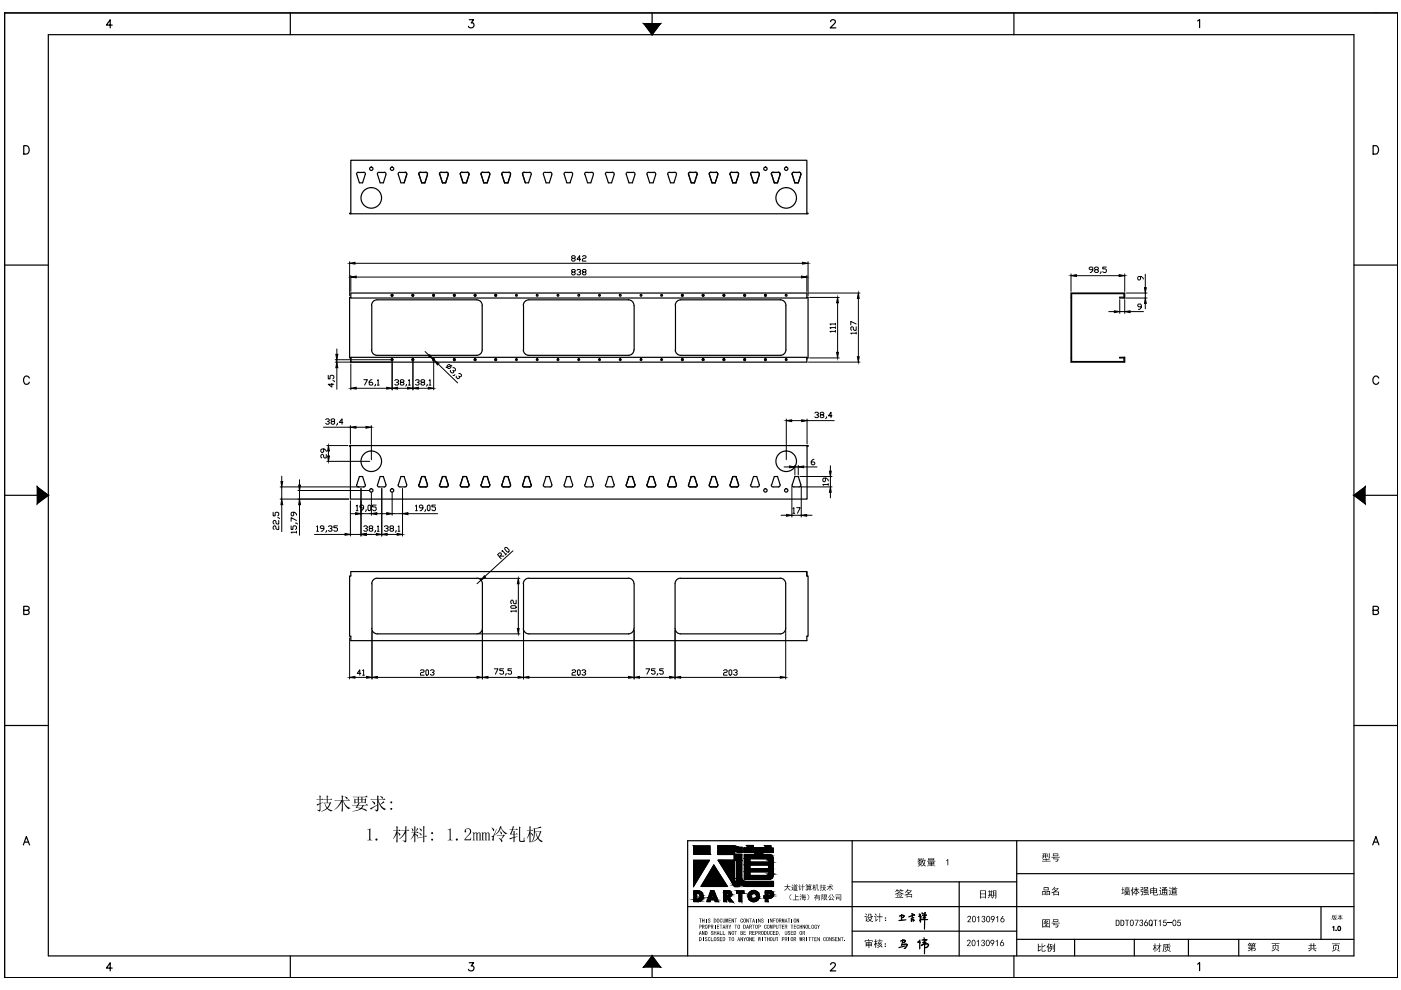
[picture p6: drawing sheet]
<svg xmlns="http://www.w3.org/2000/svg" width="297mm" height="210mm" viewBox="0 0 297 210" stroke-linecap="round" stroke-linejoin="round" font-family="sans-serif">
<!-- layer: 0 -->
<g fill="#000">
<path d="M77.9 175.8h.3l.3-.2v2.4l.5 .2h-1.1l.4-.2v-2zM94.9 175.8h.4l.2-.2v2.3l.5 .3h-1.1l.4-.2v-1.9zM98.7 175.8l.4-.2 .5 .1 .3 .3v.3l-.2 .5-1.1 1.2h1l.3-.5-.1 .7h-1.3v-.3l1-1.2 .1-.6a.47 .47 0 0 0-.4-.4 .47 .47 0 0 0-.5 .4 .21 .21 0 0 1 .1 .3 .21 .21 0 0 1-.3 .1 .21 .21 0 0 1 0-.4zM100.2 176.5h.3v.2l.3-.2h.3l.1 .2 .1-.1a.33 .33 0 0 1 .4-.1 .33 .33 0 0 1 .2 .4v1.2l.1 .1h-.5l.2-.2v-1.3l-.1-.1-.4 .3v1.1l.2 .2h-.5l.1-.1v-1.2a.23 .23 0 0 0-.2-.3 .23 .23 0 0 0-.3 .3v1.1l.2 .2h-.5l.2-.2v-1.3zM102.1 176.5h.3v.2l.3-.2h.3l.1 .2 .2-.1a.32 .32 0 0 1 .3-.1 .32 .32 0 0 1 .2 .4v1.2l.1 .1h-.5l.2-.2v-1.1a.23 .23 0 0 0-.2-.3 .23 .23 0 0 0-.3 .3v1.2l.2 .1h-.6l.2-.2v-1.3l-.2-.1-.3 .3v1.1l.2 .2h-.5l.1-.1v-1.5zM148.2 194.8h.5h-.2v.8h-.1v-.8zM149.1 198.7v.8zM148.8 194.8h.2v.3h.2v-.3h.2v.8h-.2v-.4h-.2v.4h-.2zM148.8 197.4h.2l.2 .6v-.6h.2v.8h-.2l-.2-.6v.6h-.2zM149.7 194.8l.1 .8zM149.5 198.8a.25 .25 0 0 1 .3-.1 .25 .25 0 0 1 .2 .2l-.2-.1a.16 .16 0 0 0-.2 .2 .16 .16 0 0 0 .3 .1 .23 .23 0 0 1 .1 .3 .23 .23 0 0 1-.3 .1 .23 .23 0 0 1-.1-.3v.1a.17 .17 0 0 0 .2 .2 .17 .17 0 0 0 .1-.3l-.3-.1zM150.1 194.9l.1-.1a.2 .2 0 0 1 .2-.1 .2 .2 0 0 1 .1 .3l-.1-.2a.19 .19 0 0 0-.1 .3 .19 .19 0 0 0 .2 .1h.1a.25 .25 0 0 1-.2 .4 .25 .25 0 0 1-.3-.2 .19 .19 0 0 0 .2 .1 .19 .19 0 0 0 .2-.2l-.4-.2z"/>
<path d="M150.2 198.8v-.1a.21 .21 0 0 1 .3 0 .21 .21 0 0 1 0 .3v-.1a.25 .25 0 0 0-.3 .1 .25 .25 0 0 0 0 .3l.2 .2 .1-.3a.26 .26 0 0 1-.2 .4 .26 .26 0 0 1-.2-.4zM150.7 198.7l.1 .7h.5v.1h-.6zM150.8 197.4h.4v.2l-.2-.1-.2 .1 .5 .3-.1 .3h-.4l-.1-.3 .3 .2v-.2a.26 .26 0 0 1-.2-.2 .26 .26 0 0 1 0-.3zM151.6 196.1h.1v.8h-.1zM151.3 197.4h.2v.3h.3v-.3v.8v-.4h-.3v.4h-.2zM152 196.1h.5l-.4 .1v.2h.3v.1h-.3v.3l.4 .1h-.5zM152 198.8l.4-.1 .1 .2-.3-.1a.2 .2 0 0 0 0 .3 .2 .2 0 0 0 .2 0 .27 .27 0 0 1-.1 .4 .27 .27 0 0 1-.3-.3l.2 .3a.18 .18 0 0 0 .2-.2 .18 .18 0 0 0-.3-.2zM152.7 194.9v-.1a.18 .18 0 0 1 .3 0 .18 .18 0 0 1 0 .3v-.1a.21 .21 0 0 0-.3-.1 .21 .21 0 0 0 0 .4 .17 .17 0 0 0 .2 .2 .17 .17 0 0 0 .1-.2 .26 .26 0 0 1-.2 .3 .26 .26 0 0 1-.2-.4zM152.6 198.7h.5l-.4 .1v.2h.4l-.4 .1v.3h.4v.1h-.5zM152.6 197.4h.1v.7h.4v.1h-.5zM152.6 196.1h.5l-.2 .1v.7l-.1-.7zM153.2 194.8l.2 .7h.2v-.7h.2v.6a.25 .25 0 0 1-.3 .2 .25 .25 0 0 1-.3-.2z"/>
<path d="M153.2 197.4h.2v.7h.4v.1h-.6zM153.8 194.8h.2l.1 .5 .1-.5h.2v.8l-.1-.6-.1 .6-.2-.6v.6h-.2zM154.5 197.4l.4 .6 .1-.6v.8h-.1l-.3-.6v.6h-.1zM154.5 198.7h.5l-.2 .1v.7h-.1v-.7zM154.5 194.8h.5h-.4v.3h.3v.1h-.3v.3l.4 .1h-.5zM154.5 196.1l.2 .3 .3-.3-.2 .8h-.1zM155.1 194.8h.1l.3 .6v-.6h.1v.8h-.1l-.3-.6v.6h-.1zM155.7 194.8h.6h-.3v.8v-.8zM155.7 197.4h.6l-.3 .1v.7v-.7zM155.7 196.1h.6l-.3 .1v.7v-.7zM157.1 194.8a.26 .26 0 0 1 .3 0 .26 .26 0 0 1 .1 .3h-.1a.18 .18 0 0 0-.2-.3 .18 .18 0 0 0-.1 .3 .18 .18 0 0 0 0 .3 .18 .18 0 0 0 .3 0l.1-.1a.3 .3 0 0 1-.4 .3 .3 .3 0 0 1-.1-.5zM157 198.7l.4 .6v-.6h.1v.8l-.4-.6-.1 .6z"/>
<path d="M157.6 197.4h.5l-.4 .1v.2h.4l-.4 .1v.3h.5v.1h-.6zM157.6 198.7l.3 .3 .3-.3-.3 .8h-.1zM158.2 194.8h.2l.2 .6 .1-.6v.8h-.1l-.2-.6v.6h-.2zM158.9 194.8h.5h-.2v.8l-.1-.8zM158.9 198.7h.1l.3 .6v-.6h.1v.8h-.1l-.3-.6v.6h-.1zM159.5 197.4h.5l-.4 .1v.2h.4l-.4 .1v.3h.4v.1h-.5zM159.5 198.7h.5l-.4 .1v.2h.4l-.4 .1v.3h.4v.1h-.5zM159.5 196.1h.5l-.2 .1v.7l-.1-.7zM160.3 194.8h.1v.8h-.1zM160.7 194.8l.5 .6v-.6v.8l-.3-.6v.6h-.2zM160.7 198.7h.1l.1 .5 .1-.5h.1v.5l.2-.5-.1 .8-.2-.6-.2 .6zM161.6 198.7h.1v.8h-.1z"/>
<path d="M161.4 194.8a.26 .26 0 0 1 .3 0 .26 .26 0 0 1 .2 .2l-.3-.2v.3a.26 .26 0 0 1 .3 .2 .26 .26 0 0 1-.2 .3 .26 .26 0 0 1-.3-.2l.1 .1a.17 .17 0 0 0 .3-.1 .18 .18 0 0 0-.3-.2zM162 198.7h.5l-.2 .1v.7l-.1-.7zM162.1 196.2a.23 .23 0 0 1 .3-.1 .23 .23 0 0 1 .1 .2l-.1 .1a.19 .19 0 0 0-.2-.2 .19 .19 0 0 0-.1 .3 .19 .19 0 0 0 .1 .3 .19 .19 0 0 0 .2-.2l.1 .1a.3 .3 0 0 1-.4 .1 .3 .3 0 0 1-.1-.4zM162.9 194.8v.8zM162.6 197.4h.2l.1 .7h.1v-.7h.2v.7l-.2 .1-.4-.1zM162.6 198.7h.2v.3h.2v-.3h.2v.8h-.2v-.4h-.2v.4h-.2zM163.3 194.8h.1l.3 .6v-.6h.1v.8l-.4-.6-.1 .6zM163.3 197.5l.1-.1a.21 .21 0 0 1 .3 0 .21 .21 0 0 1 0 .3v-.1a.23 .23 0 0 0-.4 .1 .23 .23 0 0 0 .1 .3l.2 .1 .1-.2a.26 .26 0 0 1-.3 .3 .26 .26 0 0 1-.1-.4zM163.3 196.1h.1l.1 .5 .1-.5h.2v.8l-.1-.6-.1 .6-.2-.6-.1 .6zM163.9 194.8h.5h-.4v.3h.3l-.3 .1v.4zM163.9 197.4h.5l-.4 .1v.2h.3l-.3 .1v.3h.4v.1h-.5zM163.9 198.7l.2 .8 .2-.1v-.7h.1l-.1 .8a.25 .25 0 0 1-.2 0 .25 .25 0 0 1-.2-.2z"/>
<path d="M164.5 198.7h.5l-.2 .1v.7h-.1v-.7zM164.5 196.1h.1l.1 .7h.2l.1-.7v.6a.25 .25 0 0 1-.2 .2 .25 .25 0 0 1-.3-.2zM165.2 198.1h.1l-.1 .3zM165.1 196.1h.6l-.3 .1v.7v-.7zM165.8 194.8h.1l.1 .5 .2-.5h.1v.8l-.1-.6-.1 .6-.2-.6-.1 .6zM165.8 196.1h.5l-.4 .1v.2h.3v.1h-.3v.3l.4 .1h-.5zM166.4 197.4l.2 .7h.2v-.7h.1v.6a.26 .26 0 0 1-.3 .2 .26 .26 0 0 1-.2-.2zM167.2 198.7h.1v.8h-.1zM167 194.8h.6h-.3v.8h-.1v-.8zM167.1 197.4a.19 .19 0 0 1 .3-.1 .19 .19 0 0 1 0 .3l-.2-.1v.2l.4 .2-.2 .3a.2 .2 0 0 1-.3 0 .2 .2 0 0 1 0-.3l.1 .2h.2l-.4-.4zM167.9 194.8h.1v.8h-.1zM167.6 196.1h.5l-.1 .1v.7h-.1v-.7z"/>
<path d="M167.7 197.4h.4l-.3 .1v.2h.3l-.3 .1v.3h.4v.1h-.5zM168.3 196.1h.5l-.4 .1v.2h.3v.1h-.3v.3l.4 .1h-.5zM168.9 194.8h.1l.3 .6v-.6h.1v.8h-.1l-.3-.6v.6h-.1zM169 196.2a.2 .2 0 0 1 .3-.1 .2 .2 0 0 1 0 .3v-.1a.21 .21 0 0 0-.3-.1 .21 .21 0 0 0 0 .4 .17 .17 0 0 0 .2 .2 .17 .17 0 0 0 .1-.2l.1 .1a.32 .32 0 0 1-.5 .1 .32 .32 0 0 1 0-.5zM169.5 196.1h.2v.3h.2v-.3h.2v.8h-.2v-.4h-.2v.4h-.2zM169.5 198.7l.2 .5v-.5h.1l.1 .5 .1-.5h.1l-.1 .8-.2-.6-.1 .6h-.1zM170.2 196.1l.4 .6v-.6h.1v.8l-.4-.6-.1 .6zM171 198.7h.1v.8h-.1zM171.4 196.1h.1v.7l.4 .1h-.5zM171.4 198.7h.5l-.2 .1v.7h-.1v-.7zM172 198.7h.6l-.3 .1v.7v-.7zM172.7 196.2l.4-.1 .1 .1-.1 .2-.2-.2-.1 .3a.18 .18 0 0 0 0 .2 .18 .18 0 0 0 .3 0l-.2-.2h.3v.4l-.5-.1z"/>
<path d="M172.7 198.7h.4l-.3 .1v.2h.3l-.3 .1v.3h.4v.1h-.5zM173.3 196.1l.3 .3 .2-.3-.2 .8h-.1zM173.3 198.7l.4 .6v-.6h.1v.8l-.4-.6-.1 .6zM174.6 198.8l.4-.1 .1 .3-.1-.1a.27 .27 0 0 0-.4 .1 .27 .27 0 0 0 .1 .4h.2l.1-.2a.2 .2 0 0 1 0 .3 .2 .2 0 0 1-.3 0zM175.8 198.7h.1l.3 .6v-.6h.1v.8h-.1l-.3-.6-.1 .6zM176.5 198.7l.4 .1v.1l-.3-.1 .4 .4-.1 .3a.2 .2 0 0 1-.3 0 .2 .2 0 0 1-.1-.3v.1a.16 .16 0 0 0 .2 .2 .16 .16 0 0 0 .1-.3 .32 .32 0 0 1-.3-.5zM177.1 198.7h.4l-.3 .1v.2h.3l-.3 .1v.3h.4v.1h-.5zM177.7 198.7l.4 .6 .1-.6v.8h-.1l-.3-.6v.6h-.1zM178.3 198.7h.5l-.2 .1v.7l-.1-.7zM179 199.4l.1 .1zM200.6 182.4l.4-.3v1.4h-.1v-1.1l-.2 .2zM205.1 194.3l.5-.1a.6 .6 0 0 1-.2 1l-.1 .2h.6v.1h-.8l.6-.8a.25 .25 0 0 0-.1-.4 .25 .25 0 0 0-.4 .2h-.1z"/>
<path d="M207.1 199.5l.4-.3v1.4h-.2v-1.1l-.2 .2zM207.2 194.5l.4-.3v1.3h-.2v-1l-.1 .1zM208.2 194.3l.2-.1a.35 .35 0 0 1 .5 .2 .35 .35 0 0 1-.2 .4l.2 .3-.2 .4h-.4l-.2-.3 .3 .2a.26 .26 0 0 0 .4-.3 .26 .26 0 0 0-.4-.2v-.1a.24 .24 0 0 0 .3-.3 .24 .24 0 0 0-.2-.2 .24 .24 0 0 0-.3 .2h-.1zM211.1 199.5l.4-.3v1.4h-.1v-1.1l-.2 .2zM211.2 194.5l.4-.3v1.3h-.1v-1l-.3 .1zM238.5 195h.9v.1h-.3v1.2h-.2v-1.2h-.4zM240.6 195h.8l-.5 1.3-.2-.1 .6-1.1h-.7zM241.7 195.1h.1a.36 .36 0 0 1 .5 0 .36 .36 0 0 1-.2 .6l.3 .1v.3l-.3 .3-.2-.1a.2 .2 0 0 1-.3-.1 .2 .2 0 0 1 .1-.2 .25 .25 0 0 0 .3 .2 .25 .25 0 0 0 .2-.3 .25 .25 0 0 0-.3-.2v-.1a.23 .23 0 0 0 .3-.2 .23 .23 0 0 0-.2-.3 .23 .23 0 0 0-.3 .3h-.1zM244.6 195h.8v.1h-.3v1.2h-.2v-1.2h-.3zM245.7 195.3l.4-.3v1.3h-.2v-1l-.2 .1zM246.7 195h.7v.1h-.6v.4l.3-.1 .3 .4-.2 .5-.4 .1-.3-.4 .3 .2a.3 .3 0 0 0 .4-.1 .3 .3 0 0 0-.1-.4 .3 .3 0 0 0-.4 0h-.2zM247.5 195.6h.9v.1h-.9z"/>
<path d="M249.7 195h.7v.1l-.6 .1v.3l.3-.1 .3 .3-.1 .5-.4 .2a.23 .23 0 0 1-.3-.1 .23 .23 0 0 1 .1-.3l.2 .2a.31 .31 0 0 0 .4-.4 .31 .31 0 0 0-.6-.1h-.1zM283.6 194.2h.5v-.2h.1v.2h.4l-.3 .1 .4 .5-.1 .1-.4-.6v.5h.2h-.2v.3h-.1v-.3h-.3h.3v-.5l-.5 .6-.1-.1 .5-.5zM205.1 199.3l.5-.1 .1 .2 .1 .4-.6 .7h.6v.1h-.8l.4-.6a.28 .28 0 0 0 .2-.4 .28 .28 0 0 0-.4-.1l-.2 .1zM208.2 199.3h.5l.1 .4a.22 .22 0 0 0-.2 .2 .22 .22 0 0 0 .2 .2l-.1 .4-.3 .1a.23 .23 0 0 1-.3-.1 .23 .23 0 0 1 .1-.3 .25 .25 0 0 0 .2 .2 .25 .25 0 0 0 .2-.3 .25 .25 0 0 0-.3-.1v-.2a.24 .24 0 0 0 .3-.1 .24 .24 0 0 0-.2-.3 .24 .24 0 0 0-.2 .2h-.2z"/>
<path d="M69.3 168.6l.3 .2-.1 .1v.6h.5l.2-.2 .2 .3h-.9v.6h.4l.1-.2 .2 .3-.4 .7a.37 .37 0 0 0-.2 .5 .37 .37 0 0 0 .4 .2l.5 .2-.2 .2-.7-.4a.33 .33 0 0 0-.3-.2 .33 .33 0 0 0-.3 .2l-1 .3 .9-.4a.33 .33 0 0 0 .3-.2 .33 .33 0 0 0-.2-.4l-.2-.7-.3-.1h.8v-.6h-.6l-.2-.1h.8zM68.9 170.3l.5 .9 .5-.9zM67.7 168.6l.4 .2-.2 .1v.6l.4-.2 .3 .3h-.7v.7l.6-.2-.6 .3v1.3a.26 .26 0 0 1-.2 .3 .26 .26 0 0 1-.3-.1l-.2-.2h.5l.1-1.2-.5 .3-.2-.3 .7-.2v-.7h-.6l-.1-.1h.7z"/>
<path d="M73 168.9l.5 .1a.26 .26 0 0 1 .2 .2 .26 .26 0 0 1-.2 .3zM70.9 169.7h1.6l-.1-1.1 .5 .2-.2 .1v.8h1l.2-.3 .4 .3h-1.5l.4 .8 .5 .6 .6 .2-.1 .1a.52 .52 0 0 1-.8-.3l-.7-1.4v2.3l-.3 .1 .1-2.1-.8 1.1-.8 .6 .9-1 .5-.9h-1.3z"/>
<path d="M76.1 169v.4h.5v-.4zM75.4 169.5v.6h.5v-.6zM76.1 169.5v.6h.5v-.6zM76.8 169.5v.6h.5v-.6zM74.8 168.9h2.6l.3-.2 .3 .3h-1.2v.4h.5l.1-.1 .3 .1-.1 .9-2.2-.1-.3 .2v-1.1l.8 .1v-.4l-1 .1zM75.9 170.8l-.3 .4 .6 .1a.53 .53 0 0 0 .7-.5zM74.6 170.7h1.2l.1-.5 .4 .2-.3 .3h1.5l.3-.2 .3 .3h-1l-.1 .3a.22 .22 0 0 0-.2 .3 .22 .22 0 0 0 .3 .1l.3 .1a.3 .3 0 0 1 .3 .1 .3 .3 0 0 1 0 .3l-1.2-.5-.8 .4-1 .2 1.7-.7-1-.1 .3-.5h-.9z"/>
<path d="M80.6 168.8l.3 .1a.32 .32 0 0 1 .3 .2 .32 .32 0 0 1-.1 .3zM78.5 169.5h1.5v-.9l.3 .2-.1 .7h1l.2-.2 .3 .3h-1.5l.2 .5a.29 .29 0 0 0 .3 .4 .29 .29 0 0 0 .3-.3l.3-.3 .2 .3-.4 .2a.25 .25 0 0 0-.3 .1 .25 .25 0 0 0 0 .3l1 .8a.5 .5 0 0 1-.8-.2l-.5-.7-.3-1v2a.3 .3 0 0 1-.2 .4 .3 .3 0 0 1-.4-.2l-.2-.2 .6-.1v-.9l-1.3 .9-.3-.2 1.6-.8v-1h-1.3zM78.9 169.9l.3 .1a.29 .29 0 0 1 .3 .2 .29 .29 0 0 1-.2 .3z"/>
<path d="M82.7 170.1a.25 .25 0 0 1 .5 0 .25 .25 0 0 1-.5 0zM82.8 171.5a.21 .21 0 0 1 .4 0 .21 .21 0 0 1-.4 0z"/>
<path d="M85 176.1h.9v-.9l.4 .1-.2 .8 .4-.2 .3 .2h-.7v2.3l-.2 .2-.6-.4h.6v-1.6l-.8 1-.5 .3 .7-.7 .6-1h-.8zM84 175.2l.4 .1-.1 .8h.2l.2-.2 .3 .3h-.7v.2l.3 .2a.3 .3 0 0 1 .2 .2 .3 .3 0 0 1-.1 .4l-.4-.7v2l-.3 .1 .1-1.7-.4 .7-.4 .3 .4-.7 .4-1-.8-.1h.8z"/>
<path d="M87.8 175.2l.3 .1v1.2h.2l.2-.2 .3 .3h-.7v.2l.2 .1a.29 .29 0 0 1 .3 .2 .29 .29 0 0 1-.1 .3l-.4-.5v1.6l-.3 .1v-1.6l-.7 1 .7-1.4-.6-.1h.6zM87.3 175.6l.3 .3-.1 .4zM88.9 175.6l.3 .2a.19 .19 0 0 1 .2 .2 .19 .19 0 0 1-.2 .2zM88.9 176.6a.35 .35 0 0 1 .4 .2 .35 .35 0 0 1-.1 .4zM89.7 175.2l.4 .1-.1 .1v2l.3-.3 .3 .2-.6 .1v1.1l-.3 .1v-1.1l-1.4 .2 1.4-.3zM88.4 175.5l.3 .3-.5 .5z"/>
<path d="M91.4 176.6a.21 .21 0 0 1 .4 0 .21 .21 0 0 1-.4 0zM91.4 178a.21 .21 0 0 1 .4 0 .21 .21 0 0 1-.4 0z"/>
<path d="M106 175.2l.4 .1-.1 .2 .3 .5 1 .7-.1 .1a.53 .53 0 0 1-.8-.4l-.5-.9-.5 .9-.7 .7 .6-.8zM106 176.2l.1 .1a.28 .28 0 0 1 .3 .2 .28 .28 0 0 1-.2 .4zM105.3 177.1h1.4l.1-.2 .3 .3-.5 .4a.34 .34 0 0 0-.3 .2 .34 .34 0 0 0 .2 .4 .19 .19 0 0 1 0 .3 .19 .19 0 0 1-.2 0 .19 .19 0 0 1-.1-.2l-.4-.6a.35 .35 0 0 0 .4 .2 .35 .35 0 0 0 .3-.4l.2-.3h-1.2zM104.2 175.5h.2a.33 .33 0 0 1 .4 .3 .33 .33 0 0 1-.2 .4zM105.2 175.8l-.5 2a.23 .23 0 0 1 0 .4 .23 .23 0 0 1-.3-.1v-.3a.34 .34 0 0 0-.3-.5l.5-.1z"/>
<path d="M108 175.9h.5l.3-.7 .3 .1-.3 .6h.6l.2-.2 .2 .3h-1l-.4 .8h.5v-.6l.3 .1-.1 .5h.3l.2-.2 .2 .3h-.7v.5h.7l-.7 .2v.9l-.2 .1v-.5a.27 .27 0 0 0 0-.4 .27 .27 0 0 0-.4 .1l-.3 .2-.2-.3 .8-.2 .1-.6-.6 .1-.2-.2 .4-.8h-.4zM110.1 175.2l.3 .2-.1 .1v2.7l.7 .1 .1-.8 .1 .6a.23 .23 0 0 1 .1 .3 .23 .23 0 0 1-.3 .1h-.7l-.2-.2z"/>
<path d="M113.2 175.5l.2 .2 1.2-.5 .2 .3-1.4 .2v.6h1.1l.1-.1 .2 .2-.5 1a.35 .35 0 0 0-.1 .4 .35 .35 0 0 0 .4 .2l.5 .4a.48 .48 0 0 1-.8-.3 .25 .25 0 0 0-.3-.3 .25 .25 0 0 0-.3 .3l-.9 .4 .9-.5a.52 .52 0 0 0 0-.8l-.1-.8h-.2l-.2 1.5-.6 .7 .5-1zM113.6 176.4l.2 .7a.2 .2 0 0 0 .1 .3 .2 .2 0 0 0 .3-.1l.3-.9zM112.3 175.2l.3 .1-.1 .8 .3-.2 .3 .2h-.6v.5a.36 .36 0 0 1 .4 .2 .36 .36 0 0 1-.1 .4l-.3-.6v1.9l-.2 .1v-1.8l-.3 .7-.3 .3 .6-1.6-.6-.1h.6z"/>
<path d="M148.4 197.4l.4 .8-.2-.2h-.2l-.2 .2zM148.5 197.6l-.1 .3h.1z"/>
<path d="M148.3 196.1h.3l.2 .1-.1 .3-.4 .1v.3zM148.3 196.2v.3h.2l.1-.3z"/>
<path d="M148.2 198.7h.3l.2 .2 .1 .3-.2 .3h-.4zM148.3 198.8l.1 .6a.32 .32 0 0 0 .2-.3 .32 .32 0 0 0-.3-.3z"/>
<path d="M148.8 196.1h.3a.24 .24 0 0 1 .3 .2 .24 .24 0 0 1-.2 .2l.2 .4-.3-.4-.3 .4zM149 196.2v.3h.2v-.3z"/>
<path d="M149.5 197.4h.3l.2 .2v.4l-.3 .2h-.2zM149.6 197.5v.6a.33 .33 0 0 0 .3-.3 .33 .33 0 0 0-.3-.3z"/>
<path d="M149.5 196.2l.1-.1a.43 .43 0 0 1 .4 .3 .43 .43 0 0 1-.2 .5 .47 .47 0 0 1-.3-.7zM149.6 196.2v.2a.21 .21 0 0 0 0 .3 .21 .21 0 0 0 .3 0v-.5z"/>
<path d="M150.1 196.1h.3a.25 .25 0 0 1 .2 .2 .25 .25 0 0 1-.2 .3l-.3 .3zM150.2 196.2v.3a.18 .18 0 0 0 .3-.2 .18 .18 0 0 0-.3-.1z"/>
<path d="M150.7 196.1h.3a.24 .24 0 0 1 .2 .1 .24 .24 0 0 1-.1 .3l.2 .4-.3-.4h-.2l-.1 .4zM150.8 196.2v.3h.2l.1-.3z"/>
<path d="M151.3 194.8l.5 .1v.5l-.2 .2h-.3zM151.5 194.8v.7l.3-.2a.29 .29 0 0 0 0-.3 .29 .29 0 0 0-.3-.2z"/>
<path d="M151.4 198.8v-.1a.43 .43 0 0 1 .5 .3 .43 .43 0 0 1-.1 .5h-.2l-.2-.1zM151.6 198.8l-.1 .5a.18 .18 0 0 0 .2 .1 .18 .18 0 0 0 .1-.3l-.1-.3z"/>
<path d="M152 194.8a.39 .39 0 0 1 .5 .2 .39 .39 0 0 1-.1 .5v.1a.42 .42 0 0 1-.5-.3 .42 .42 0 0 1 .1-.5zM152.2 194.8l-.1 .3a.21 .21 0 0 0 0 .3 .21 .21 0 0 0 .3 .1 .21 .21 0 0 0 0-.3v-.3z"/>
<path d="M152.2 197.4l.3 .8-.1-.2h-.3l-.2 .2zM152.2 197.6l-.1 .3h.2z"/>
<path d="M153.2 198.7h.4l.2 .2v.4l-.3 .2h-.3zM153.3 198.8v.6a.32 .32 0 0 0 .3-.3 .32 .32 0 0 0-.3-.3z"/>
<path d="M153.5 196.1l.3 .8-.2-.2h-.2l-.2 .2zM153.5 196.2l-.1 .3h.2z"/>
<path d="M153.9 196.1l.4 .1 .1 .2-.2 .1 .2 .4-.3-.4h-.1l-.1 .4zM154 196.2v.3h.2l.1-.3z"/>
<path d="M155.2 197.5v-.1a.43 .43 0 0 1 .5 .3 .43 .43 0 0 1-.2 .5 .44 .44 0 0 1-.4-.2 .44 .44 0 0 1 .1-.5zM155.3 197.5l-.1 .2a.21 .21 0 0 0 0 .4 .21 .21 0 0 0 .3-.1v-.5z"/>
<path d="M155.2 198.7h.4l.1 .5a.32 .32 0 0 1-.5 .3 .32 .32 0 0 1-.1-.5zM155.3 198.8l-.1 .2a.23 .23 0 0 0 0 .4 .23 .23 0 0 0 .3 0 .23 .23 0 0 0 0-.3v-.3z"/>
<path d="M156.4 196.2l.4-.1 .1 .5a.3 .3 0 0 1-.4 .3 .3 .3 0 0 1-.2-.4zM156.5 196.2v.3a.21 .21 0 0 0 .1 .3 .21 .21 0 0 0 .2-.1 .21 .21 0 0 0 0-.2v-.3z"/>
<path d="M156.6 198.7l.3 .8-.2-.3h-.2v.3h-.2zM156.6 198.9l-.1 .3h.2z"/>
<path d="M157 197.4h.3a.2 .2 0 0 1 .2 .1 .2 .2 0 0 1-.1 .3 .23 .23 0 0 1 .1 .3 .23 .23 0 0 1-.3 .1h-.2zM157.1 197.5v.2h.3v-.2zM157.1 197.8v.3h.3v-.2z"/>
<path d="M157.6 194.9a.38 .38 0 0 1 .6 .1 .38 .38 0 0 1-.1 .5 .4 .4 0 0 1-.5-.1 .4 .4 0 0 1 0-.5zM157.7 194.9v.2a.21 .21 0 0 0 0 .3 .21 .21 0 0 0 .3 0v-.1a.24 .24 0 0 0 .1-.3 .24 .24 0 0 0-.4-.1z"/>
<path d="M157.6 196.1l.5 .1 .1 .4-.3 .3h-.3zM157.7 196.2l.1 .6 .2-.1v-.4z"/>
<path d="M158.5 196.1l.3 .8-.2-.2h-.2l-.2 .2zM158.5 196.2l-.1 .3h.2z"/>
<path d="M158.4 198.7a.39 .39 0 0 1 .4 .4 .39 .39 0 0 1-.5 .4l-.1-.6zM158.4 198.9v.1a.21 .21 0 0 0-.1 .3 .21 .21 0 0 0 .3 0l.1-.1a.21 .21 0 0 0-.1-.3 .21 .21 0 0 0-.2 0z"/>
<path d="M158.9 197.4h.2a.24 .24 0 0 1 .3 .2 .24 .24 0 0 1-.2 .3l.2 .3-.3-.3-.2 .3zM159 197.5v.3h.2l.1-.3z"/>
<path d="M158.9 196.1h.2a.24 .24 0 0 1 .3 .2 .24 .24 0 0 1-.2 .2l.2 .4-.3-.4-.2 .4zM159 196.2v.3h.2l.1-.3z"/>
<path d="M159.7 194.8l.4 .8-.2-.2h-.3l-.1 .2zM159.8 194.9l-.1 .4h.2z"/>
<path d="M160.1 197.4h.3a.25 .25 0 0 1 .3 .2 .25 .25 0 0 1-.3 .3l-.3 .3zM160.3 197.5v.3a.18 .18 0 0 0 .2-.2 .18 .18 0 0 0-.2-.1z"/>
<path d="M160.1 196.2l.4-.1 .2 .4a.32 .32 0 0 1-.5 .4 .31 .31 0 0 1-.1-.6zM160.3 196.2l-.1 .2a.21 .21 0 0 0 0 .3 .21 .21 0 0 0 .3-.1v-.4z"/>
<path d="M160.8 197.4h.2a.25 .25 0 0 1 .3 .2 .25 .25 0 0 1-.2 .3l.2 .3-.3-.3h-.1l-.1 .3zM160.9 197.5v.3h.2l.1-.2z"/>
<path d="M160.8 196.1h.2a.25 .25 0 0 1 .3 .2 .25 .25 0 0 1-.3 .3h-.1l-.1 .3zM160.9 196.2v.3h.3v-.3z"/>
<path d="M161.4 197.5l.1-.1a.43 .43 0 0 1 .4 .2 .43 .43 0 0 1-.1 .5 .42 .42 0 0 1-.4-.1 .42 .42 0 0 1 0-.5zM161.5 197.6v.1a.24 .24 0 0 0 0 .4 .24 .24 0 0 0 .3 0 .24 .24 0 0 0 0-.4l-.1-.2z"/>
<path d="M162 197.4h.3l.2 .2-.1 .6h-.4zM162.1 197.5v.6h.2l.1-.5z"/>
<path d="M162.6 196.2l.1-.1a.43 .43 0 0 1 .5 .3 .43 .43 0 0 1-.2 .5 .28 .28 0 0 1-.3-.1 .28 .28 0 0 1-.1-.3zM162.8 196.2l-.1 .2a.21 .21 0 0 0 0 .3 .21 .21 0 0 0 .3 0v-.5z"/>
<path d="M163.4 198.7l.3 .1 .1 .4a.26 .26 0 0 1-.2 .3 .26 .26 0 0 1-.3-.3zM163.4 198.8v.3a.19 .19 0 0 0 0 .3 .19 .19 0 0 0 .3-.1v-.4z"/>
<path d="M163.9 196.1h.3a.26 .26 0 0 1 .2 .2 .26 .26 0 0 1-.2 .3h-.2l-.1 .3zM164 196.2v.3h.3v-.3z"/>
<path d="M164.5 194.8h.5l.1 .5a.32 .32 0 0 1-.5 .2 .32 .32 0 0 1-.1-.5zM164.7 194.8l-.1 .3a.21 .21 0 0 0 0 .3 .21 .21 0 0 0 .3 0v-.4z"/>
<path d="M164.5 197.4h.3l.2 .2 .1 .3-.2 .3h-.4zM164.6 197.5v.6a.32 .32 0 0 0 .3-.3 .32 .32 0 0 0-.3-.3z"/>
<path d="M165.1 194.8h.3a.24 .24 0 0 1 .3 .2 .24 .24 0 0 1-.2 .2l.2 .4-.3-.4-.3 .4zM165.3 194.8v.3h.1a.16 .16 0 0 0 .1-.2 .16 .16 0 0 0-.2-.1z"/>
<path d="M165.8 198.7h.2a.25 .25 0 0 1 .3 .3 .25 .25 0 0 1-.3 .2l-.2 .3zM165.9 198.8v.3h.3v-.2z"/>
<path d="M166.4 196.1h.3a.24 .24 0 0 1 .2 .2 .24 .24 0 0 1-.1 .2l.1 .4-.3-.4h-.1l-.1 .4zM166.5 196.2v.3h.3v-.3z"/>
<path d="M166.4 198.7h.3a.24 .24 0 0 1 .2 .2 .24 .24 0 0 1-.1 .3l.1 .3-.3-.3h-.1l-.1 .3zM166.5 198.8v.3l.3-.1v-.2z"/>
<path d="M166.6 194.8l.4 .8-.2-.2h-.3l-.1 .2zM166.7 194.9l-.1 .4h.2z"/>
<path d="M167.7 198.8l.1-.1a.41 .41 0 0 1 .4 .4 .41 .41 0 0 1-.3 .4l-.3-.2zM167.9 198.8l-.1 .5 .1 .2 .2-.6z"/>
<path d="M168.3 197.4h.3l.2 .2-.1 .6h-.4zM168.4 197.5v.6h.2l.1-.5z"/>
<path d="M168.3 194.8a.41 .41 0 0 1 .5 .2 .41 .41 0 0 1-.1 .6 .42 .42 0 0 1-.5-.3 .42 .42 0 0 1 .1-.5zM168.5 194.8l-.1 .3a.21 .21 0 0 0 0 .3 .21 .21 0 0 0 .3 0v-.5z"/>
<path d="M168.3 198.7h.2a.24 .24 0 0 1 .3 .2 .24 .24 0 0 1-.2 .3l.2 .3-.3-.3-.2 .3zM168.4 198.8v.3h.1a.18 .18 0 0 0 .2-.3 .17 .17 0 0 0-.3 0z"/>
<path d="M169.5 197.5l.4-.1 .2 .5a.26 .26 0 0 1-.3 .3 .26 .26 0 0 1-.3-.3zM169.7 197.5l-.1 .4a.21 .21 0 0 0 .1 .2 .21 .21 0 0 0 .3-.1 .21 .21 0 0 0-.1-.2v-.3z"/>
<path d="M170.2 197.4l.4 .1 .1 .2-.2 .2 .2 .3-.3-.3h-.1l-.1 .3zM170.3 197.5v.3l.3-.1-.1-.2z"/>
<path d="M170.2 198.7l.4 .1 .1 .2-.2 .2 .2 .3-.3-.3h-.1l-.1 .3zM170.3 198.8v.3h.2l.1-.3z"/>
<path d="M170.9 196.1a.42 .42 0 0 1 .4 .3 .42 .42 0 0 1-.1 .5h-.3l-.1-.2zM171 196.2l-.1 .3a.21 .21 0 0 0 0 .3 .21 .21 0 0 0 .3 0 .21 .21 0 0 0 0-.3v-.3z"/>
<path d="M172.1 196.2l.3-.1 .2 .4a.32 .32 0 0 1-.4 .4 .32 .32 0 0 1-.2-.5zM172.3 196.2l-.2 .2a.21 .21 0 0 0 0 .3 .21 .21 0 0 0 .3 0l.1-.4z"/>
<path d="M175.2 198.8l.1-.1a.41 .41 0 0 1 .4 .3 .41 .41 0 0 1-.1 .5h-.1a.42 .42 0 0 1-.4-.3 .42 .42 0 0 1 .1-.4zM175.3 198.8v.2a.2 .2 0 0 0 0 .4 .2 .2 0 0 0 .3-.2v-.4z"/>
<path d="M183.9 194.5h1l-.1 .3a.26 .26 0 0 0-.2 .4 .26 .26 0 0 0 .4 .1h.2l-.2 .2-.6-.3-.4 .3-.2-.1 .6-.3zM184.1 193.7h.6v.5l.4 .1v.1h-.5v-.5h-.4v.4l-.2 .2-.1-.1 .2-.2zM183.3 194.3h.4v.8l.2-.2 .1 .1-.4 .4-.1-.1 .1-.9h-.3zM184.2 194.6l.1 .2a.2 .2 0 0 0 .2 .2 .2 .2 0 0 0 .2-.3zM183.4 193.7h.2l.3 .3-.2 .1z"/>
<path d="M183.6 199.8h.5v-.2h.2v.2h.6v.8h-.6v.4h-.2v-.4l-.5 .1zM183.3 199.4h.8l-.1-.2 .2-.1 .1 .3h.7v.3h-.1v-.2h-1.4v.3h-.2zM184.3 200.3v.1h.4v-.1zM183.7 200.3v.1h.4v-.1zM184.3 199.9v.2h.4v-.2zM183.7 199.9v.2h.4v-.2z"/>
<path d="M185.6 199.2h.2v.4h.2v.1h-.2v.3v-.1l.2 .2-.1 .2-.1-.2v.8h-.2v-.8l-.2 .4-.1-.2 .3-.5-.3-.1v-.1h.3zM186.1 199.9l.3-.3 .2 .1-.3 .2h.3l.1-.2 .2 .1-.8 .8-.1-.1 .5-.4h-.4zM186 200.8l.5-.2 .4-.5h.2l-.1 .2a.28 .28 0 0 0-.1 .3 .28 .28 0 0 0 .3 .2l-.3 .1-.2-.3-.6 .4zM186.1 199.4h1v.2h-1zM186.4 199.2l.2-.1 .1 .2-.2 .1z"/>
<path d="M186.4 193.7h.2v.6h.5v.2h-.5v.9h-.2l.1-.9h-.6v-.2h.6zM185.3 194.3h.5v.8l.2-.3 .1 .1-.4 .5-.1-.1v-.9h-.3zM185.5 193.7l.4 .3-.1 .1-.3-.3z"/>
<path d="M187.6 194.5h.3v.3h-.3zM187.6 195h.3v.3h-.3z"/>
<path d="M189.7 189.5l.5-.1 .4-.4 1 .5a.19 .19 0 0 1-.2 .2 .19 .19 0 0 1-.2-.2l-.1 .1h-.9v-.1l-.3 .2zM189.9 190.2h1l.2-.5 .2 .1-.2 .4h.4v.2h-1.6zM190.2 188.5l.1 .1-.1 .1h.5v.1h-.3l-.1 .2a.17 .17 0 0 0-.1-.1 .17 .17 0 0 0-.2 .1h-.2zM190.9 188.5l.2 .1v.1h.5v.1h-.3v.2l-.1 .1-.1-.3h-.1l-.2 .2h-.1zM190.3 189.5h.8l-.3-.2a.19 .19 0 0 0-.2-.1 .19 .19 0 0 0-.1 .2zM190.5 189.8l.2-.1v.4zM190.1 189.8h.1l.2 .3h-.2z"/>
<path d="M192.4 188.5l.2 .1-.2 .2h.9l-.7 .8h.8v.8l-.1-.2h-.9l-.2 .2v-.7l-.4 .1 .8-.4-.3-.3 .1-.1a.31 .31 0 0 0 .4 .2 .31 .31 0 0 0 .2-.3h-.6l-.4 .4-.1-.1zM192.4 189.7v.4h.9v-.4z"/>
<path d="M195.7 181.9l.1 .1-.1 .3h.6l-.2 .1v.6a.3 .3 0 0 0-.1 .4 .3 .3 0 0 0 .3 .2l-.1 .1-.4-.3-.3 .3-.2-.1 .5-.3-.2-.6-.2 .2zM194.6 182.9l.3-.1 .6 .1-.2 .4 .2 .1-.9 .3v-.1l.5-.2-.4-.1 .1-.3h-.2zM194.6 182.3a.27 .27 0 0 0 .3 0 .27 .27 0 0 0 .1-.4h.1a.25 .25 0 0 0 0 .4 .25 .25 0 0 0 .4 0v.1a.27 .27 0 0 0-.4 0 .27 .27 0 0 0 0 .4h-.1v-.3l-.4 .3-.1-.1 .4-.3h-.3zM195.7 182.4l.2 .8 .1-.8zM194.9 183.1v.1l.3 .1v-.3zM195.3 181.9l.2 .1-.1 .3-.2-.1zM195.2 182.4l.2 .2-.1 .2-.1-.2zM194.6 182l.1-.1 .2 .3z"/>
<path d="M196.8 182.7h1.3v.5h-.6v.1l.6 .1h-.6v.1h.8v.2h-1.7v-.2h.8v-.1l-.7 .1v-.2h.7v-.1h-.6zM196.8 182h1.3v.4h-1.3zM196.6 182.5h1.7v.2h-1.7zM197 182.3l.9 .1zM197 182.1h.9zM197.5 182.8v.2h.4v-.2zM196.9 182.8v.2h.5v-.2zM196.9 183l.5 .1zM197.5 183l.4 .1z"/>
<path d="M206.1 199.4l.4-.2 .3 .3v.8l-.2 .3h-.3l-.3-.3zM206.4 199.4l-.2 .3v.5a.22 .22 0 0 0 .2 .3 .22 .22 0 0 0 .2-.3l.1-.5z"/>
<path d="M206.2 194.4a.39 .39 0 0 1 .5-.2 .39 .39 0 0 1 .2 .6l-.1 .5a.44 .44 0 0 1-.5 .2 .44 .44 0 0 1-.2-.6zM206.4 194.3l-.2 .3v.5a.28 .28 0 0 0 .4 .3 .28 .28 0 0 0 .2-.4v-.2a.33 .33 0 0 0-.4-.5z"/>
<path d="M209.1 199.4l.2-.2 .4 .2 .1 .4v.5a.46 .46 0 0 1-.7 .2 .46 .46 0 0 1-.1-.7zM209.4 199.4l-.2 .3v.4a.29 .29 0 0 0 .3 .4 .29 .29 0 0 0 .2-.5l-.1-.5z"/>
<path d="M207.8 188.8h1.2v1.7h-.1v-.2h-1v.2h-.1zM207.9 189.6v.5h1v-.5zM207.9 188.9v.6h1v-.6z"/>
<path d="M209.2 194.4l.1-.1a.54 .54 0 0 1 .6 .2 .54 .54 0 0 1 0 .6l-.2 .4a.6 .6 0 0 1-.6-.3 .6 .6 0 0 1 0-.7zM209.4 194.3l-.1 .6a.27 .27 0 0 0 0 .4 .27 .27 0 0 0 .4-.1v-.7z"/>
<path d="M210.1 194.3l.5-.1 .3 .3v.3l-.5 .8-.1-.1 .3-.4-.5-.2zM210.2 194.6a.3 .3 0 0 0 .6 0 .3 .3 0 0 0-.6 0z"/>
<path d="M210.6 188.8h.6v1.6l-.1 .1-.2-.1h.2v-.5h-.4l-.1 .5-.2 .1-.1-.1 .3-.4zM209.7 188.8h.1v.2h.4v-.2h.2l-.1 .2 .2 .1h-.2v.8l.2 .1h-1v-.1h.2v-.8h-.2zM210.7 188.9v.4h.4v-.4zM210.7 189.4v.3h.4v-.3zM209.6 190.1h.3l-.3 .3h-.2zM209.8 189.1v.2h.4v-.2zM209.8 189.7v.2h.4v-.2zM209.8 189.4v.2h.4v-.2zM210.1 190.1l.1-.1 .2 .3-.1 .1z"/>
<path d="M212.6 194.2h.2l-.4 .5 .5 .1 .1 .4-.2 .3-.4 .1-.2-.2-.1-.4zM212.2 195.1a.3 .3 0 0 0 .6 0 .3 .3 0 0 0-.6 0z"/>
<path d="M221 181h1l-.2 .1v.3h.2v.2h-.2v.3h-.2v-.3h-.2l-.4 .5-.1-.2 .2-.1a.18 .18 0 0 0 .1-.2 .18 .18 0 0 0-.3 0v-.2a.2 .2 0 0 0 .3 0 .2 .2 0 0 0-.2-.3zM221.1 182.1h.6v-.1h.2v.1h.6v.2h-.6v.2h.8v.2h-1.8v-.2h.8v-.2h-.6zM222.5 180.9h.1v.9a.17 .17 0 0 1 0 .2 .17 .17 0 0 1-.3-.1 .17 .17 0 0 1 .2-.2zM222.1 181h.2v.7h-.2zM221.4 181.1v.3h.2v-.3z"/>
<path d="M221.3 188.1h1v.7h-1zM221.9 188.9h.7v.9l-.6-.2v.2h-.1zM221 188.9h.7v.9l-.6-.2-.1 .2zM221.4 188.3v.3h.8v-.3zM222 189.1v.4h.5v-.4zM221.1 189.1v.4h.4v-.4z"/>
<path d="M221 194.9h1.6v1.8h-1.6zM221.1 195.1v1.3h1.4v-1.3zM221.6 195.1h.2l-.1 .1h.6l-.4 .5 .4 .1v.1l-.5-.2-.4 .2h-.2l.5-.2-.2-.2-.1 .2-.1-.1zM221.6 196.1h.1a.22 .22 0 0 1 .2 0 .22 .22 0 0 1 .1 .3l-.5-.2zM221.7 195.8l.3 .3-.3-.1zM221.6 195.4l.2 .2 .2-.2z"/>
<path d="M223.5 188l.2 .1-.1 .2h.9l-.8 .7h.8v.9h-.1v-.2h-.9v.2h-.1v-.7l-.3 .1-.2-.1 .6-.2a.18 .18 0 0 0 .2-.2 .18 .18 0 0 0-.3-.1l.1-.2 .4 .3 .3-.4h-.7l-.4 .4-.1-.1zM223.5 189.2v.4h.9v-.4z"/>
<path d="M223.2 194.9h1.2v.6h-1.2zM222.9 195.7h1.8v.1h-1.1l-.1 .2h.9v.3a.34 .34 0 0 1-.3 .4 .34 .34 0 0 1-.4-.2 .34 .34 0 0 0 .4 0 .34 .34 0 0 0 .1-.3h-.9l.1-.4h-.5zM223.4 195.1v.3h.8v-.3z"/>
<path d="M223.2 181h1.2v.5h-1.2zM222.9 181.7h1.8v.1h-1.1l-.1 .3h.9v.2a.35 .35 0 0 1-.2 .4 .35 .35 0 0 1-.5-.2 .33 .33 0 0 0 .4 0 .33 .33 0 0 0 .1-.3h-.9l.1-.4h-.5zM223.4 181.1v.3h.8v-.3z"/>
<path d="M236.6 195h.4l.3 .2 .1 .8-.4 .3h-.4zM236.7 195.1v1.1h.2l.3-.2v-.6l-.2-.2z"/>
<path d="M237.6 195h.4l.3 .3 .1 .6-.4 .4h-.4zM237.7 195.1v1.1h.3l.2-.2v-.5l-.2-.3z"/>
<path d="M238.4 188.9h1.1v1l-.1-.2-1 .2zM238.6 189v.6h.8v-.6zM238.4 188.2h.5v-.2l.1 .2h.5v.1h-.5v.4h.6v.1h-1.3v-.1h.6v-.4h-.5zM238 188.1h.2l-.1 .5h.2v.1h-.2v.6l.2-.1 .1 .1-.6 .3-.1-.2 .3-.1v-.6h-.2v-.1h.2zM238.7 189.1h.5v.4h-.5zM239.3 188.4l.1 .1-.2 .2zM238.5 188.5a.15 .15 0 0 1 .3 0 .15 .15 0 0 1-.3 0zM238.8 189.3v.1h.3v-.1z"/>
<path d="M239.6 195.1l.5-.1 .2 .2 .1 .8-.3 .4-.5-.3zM239.9 195.1l-.2 .8a.27 .27 0 0 0 .4 .3 .27 .27 0 0 0 .1-.5v-.5z"/>
<path d="M240.3 188.5h.5v-.4h.2v.4h.5v.1h-.4l.2 .4 .3 .3-.1 .1-.4-.4-.1-.4v.7h.3v.2a.24 .24 0 0 0-.4 0 .24 .24 0 0 0 .1 .4h-.2v-.4h-.3v-.2h.3v-.7l-.2 .5-.3 .4-.1-.2 .5-.6-.4-.1zM240.1 188.1l.2 .1-.1 .2v1.5h-.2v-1.1l-.1 .2-.2-.1z"/>
<path d="M242.6 188.1h.8v.5h-.4v.2h.5v.5h-.5v.3l.4-.2 .2 .4-.4-.2-.7 .2-.1-.2h.5v-.3h-.4v-.5h.4v-.2h-.3zM241.8 188.1h.6v.6h-.4v.3h.4l-.1 .7a.24 .24 0 0 1-.2 .2 .24 .24 0 0 1-.2-.2l.3-.1v-.5h-.3v-.6h.3v-.3h-.4zM242.7 188.2v.3h.5v-.3zM242.7 188.9v.3h.2v-.3zM243 188.9v.3h.3v-.3z"/>
<path d="M243 195h.2l-.3 .5 .4 .1 .2 .3-.2 .4-.4 .1-.3-.2v-.5zM242.7 195.9a.3 .3 0 0 0 .6 0 .3 .3 0 0 0-.6 0z"/>
<path d="M243.7 195.1l.3-.1 .3 .2 .1 .8-.2 .5-.6-.4zM243.8 195.2v.7a.23 .23 0 0 0 0 .2 .23 .23 0 0 0 .3 .1l-.1-.3 .1-.1 .1 .1v-.3a.29 .29 0 0 0 0-.4 .29 .29 0 0 0-.4 0z"/>
<path d="M243.9 188.4h.6v-.4h.2v.4h.6v.9h-.6v.3l.6 .1 .1-.2 .2 .1-.1 .2-.9 .1-.1-.6h-.4v.2h-.2zM244.7 188.9v.3h.5v-.3zM244.1 188.9v.3h.4v-.3zM244.7 188.5v.3h.5v-.3zM244.1 188.5v.3h.4v-.3z"/>
<path d="M246.4 188.1h1.1l-.5 .4h.5l-.1 1.1h-.2l-.1-.2 .3-.1h-.4v.3h-.2v-.3h-.3v.3h-.2v-1.1h.5l-.2-.2 .1-.1 .2 .2 .2-.2h-.7zM245.8 188.7h.3l.1 .9h1.4v.2h-1.2a.28 .28 0 0 0-.3-.2 .28 .28 0 0 0-.2 .3l-.2-.2 .3-.1v-.8l-.2 .1zM247 188.9v.2h.4v-.2zM246.5 188.9v.2h.3v-.2zM247 188.6v.2h.4v-.2zM246.5 188.6v.2h.3v-.2zM245.9 188.2l.1-.1 .2 .3-.1 .1z"/>
<path d="M248.3 188.3h.4a.3 .3 0 0 0 .3 0 .3 .3 0 0 0 .1-.3l.2 .1a.18 .18 0 0 0 0 .3 .18 .18 0 0 0 .3-.1v.2h-.6v.1h.4v.9h-.9v-.9h.3v-.1h-.5zM247.8 188.8h.4v.7l.2 .1h1.1a.23 .23 0 0 1-.1 .3 .23 .23 0 0 1-.3-.1l-1.1-.2-.1 .3-.1-.2 .2-.2v-.6h-.2zM248.6 189.3v.1h.7v-.1zM248.6 189v.1h.7v-.1zM248.6 188.7v.2h.7v-.2zM247.9 188.2h.2l.1 .3h-.2zM248.6 188l.2 .2-.1 .1-.2-.2z"/>
<path d="M248.7 195.1l.4-.1 .3 .3v.7l-.3 .4-.5-.3zM248.9 195.1l-.1 .6a.3 .3 0 0 0 .2 .5 .3 .3 0 0 0 .3-.5l-.1-.5z"/>
<path d="M282.9 194h.5v.1h-.4v.2h.4l-.1 .3a.22 .22 0 0 0-.1 .2 .22 .22 0 0 0 .2 .2h-.5l.2-.1-.1-.6-.1 .5-.2 .2zM282.4 194l.1 .3h.1l.1-.3 .1 .4h-.3v.1h.2v.6l-.1-.5-.3 .4zM283 194.3l.2 .5 .1-.5z"/>
<path d="M187.6 200h.2v.3h-.2zM187.6 200.5h.2v.3h-.2z"/>
<path d="M210.1 199.3l.4-.1 .3 .3-.2 .8-.4 .3 .1-.2a.21 .21 0 0 0 .1-.2 .21 .21 0 0 0-.3-.1l-.1-.3zM210.1 199.7a.3 .3 0 0 0 .6 0 .3 .3 0 0 0-.6 0z"/>
<path d="M212.5 199.2h.2l-.4 .6h.4l.2 .5-.3 .3h-.3l-.3-.5zM212.2 200.2a.3 .3 0 0 0 .6 0 .3 .3 0 0 0-.6 0z"/>
<path d="M220.9 200.1h.1v.6l.5-.4 .2 .2-.7 .4v.7h.4l.1-.2a.17 .17 0 0 1 .2 .2 .17 .17 0 0 1-.2 .1h-.6zM220 200.1h.2v.5h.5v.2h-.5v.7l.5-.3v.3l-.3 .1a.19 .19 0 0 1-.3 .1 .19 .19 0 0 1-.1-.2z"/>
<path d="M222.5 200.2h.6v.1h-.3v.3h.3l-.1 .6-.5 .6-.1-.1 .4-.5-.2-.1h.3v-.1v-.3l-.2 .1a.2 .2 0 0 1-.1 .3 .2 .2 0 0 1-.2-.1l.3-.6zM222.3 200l.2 .1-.2 .2v1.5h-.1v-1.1l-.2 .2-.1-.1zM223.5 200.1h.2v1.5a.2 .2 0 0 1-.2 .2 .2 .2 0 0 1-.2-.2h.2zM223.2 200.3h.2v1.1h-.2z"/>
<path d="M245.3 200.5h.5v-.5h.2v.5h.3v.1h-.3v1a.17 .17 0 0 1-.2 .2 .17 .17 0 0 1-.2-.1l.2-.1v-.8l-.6 .8-.1-.1 .6-.8-.4-.1zM244.8 200h.1v.5h.3v.1h-.3v.3l.3 .1-.1 .2-.2-.3v.9h-.1v-.8l-.3 .5-.1-.2 .2-.3a.22 .22 0 0 0 .2-.3 .22 .22 0 0 0-.3-.1v-.1h.3z"/>
<path d="M246.7 200.2l1.3-.1 .1 .1-.5 .1v.2h.6v.1h-.6v.3h.5v.5h-.2v-.4h-.8v.4h-.1v-.5h.4v-.3h-.5v-.1h.5v-.2h-.6v1.2a.18 .18 0 0 1-.1 .2 .18 .18 0 0 1-.2 0l.2-.5zM247.4 201.1h.2l-.1 .5-.6 .3v-.2l.5-.2zM247.6 201.4l.6 .3-.1 .1-.5-.3z"/>
<path d="M264.7 200.4h1.4v.5h-.6v.2h.7v.4l-.4 .1v-.1h.2l.1-.3h-.6v.5h-.2v-.4l-.7 .4-.1-.2 .8-.3h-.6l.1-.5h.5v-.2l-.6 .1zM264.9 199.8l.1 .1-.1 .2h.6v.1h-.4l.2 .1-.2 .1-.1-.2h-.2l-.1 .3-.2-.1zM265.6 199.9l.3 .1-.1 .1h.5v.1h-.3l.1 .1-.1 .1-.3-.2-.2 .2zM264.9 200.9v.2h.4v-.2zM265.5 200.5v.2h.4v-.2z"/>
<path d="M269.6 200h1.7v.1h-.8v.3h.6v.8h-.2v-.7h-.9v.7h-.2v-.8h.5l.1-.3h-.8zM270.3 200.7h.3l-.3 .7-.6 .3-.1-.2 .6-.2zM270.6 201.2l.6 .5-.6-.3z"/>
<path d="M277.5 200.4a.28 .28 0 0 0 .4 0 .28 .28 0 0 0 0-.4h.1v.4h.5v-.4h.1v.4h.4v.1h-.4v.5h.5v.1h-1.8v-.1h.6v-.5h-.4zM278 200.5v.5h.5v-.5zM277.4 201.6l.6-.4 .1 .1-.5 .4zM278.5 201.2l.6 .4-.2 .1-.5-.3z"/>
<path d="M282.4 200.1h1.7v.1h-.8v.2h.6v.9h-.2v-.7h-.9v.7h-.1v-.9h.5v-.2h-.8zM283.2 200.7l.1 .1-.1 .6-.7 .3-.1-.1 .6-.3zM283.4 201.3l.6 .3v.1l-.6-.3z"/>
<circle cx="79.8" cy="178" r=".23"/>
<circle cx="96.9" cy="178" r=".23"/>
</g>
<g fill="none" stroke="#000" stroke-width=".25">
<path d="M1 2.7h295.3v204.6h-295.3M1 2.7v204.6M1 2.7h.1M10.2 7.4h276.9v195.3h-276.9zM23.8 5.3h-1.2l.8-1.1v1.7M61.6 2.7v4.7M99.5 4.2h.9l-.5 .7a.58 .58 0 0 1 .6 .8 .58 .58 0 0 1-1 .1l-.2-.2M136.5 5h3.5l-1.7 2.4zM138.3 2.7v2.3M176.1 4.6l.3-.4 .6 .1a.5 .5 0 0 1-.1 .8l-.9 .8h1.2M215 2.7v4.7M253.9 4.4l.4-.3v1.8"/>
<path d="M5 30.9a.92 .92 0 0 1 1.2 .9 .92 .92 0 0 1-1.2 .9zM75.6 37l.6 1.8h.7l.5-1.8M76 36.5l-.3 .2-.1 .3M76 36.6h1.1M77.1 36.5l.3 .2 .1 .3M80.1 37l.5 1.8h.7l.5-1.8M80.4 36.5l-.3 .2-.1 .3M80.4 36.6h1.1M81.5 36.5l.3 .2v.3M84.5 37l.5 1.8h.7l.5-1.8M84.8 36.5l-.3 .2-.1 .3M84.8 36.6h1.1"/>
<path d="M85.9 36.5l.3 .2v.3M88.9 37l.5 1.8h.7l.5-1.8M89.1 36.5l-.3 .2v.3M89.2 36.6h1.1M90.3 36.5l.3 .2v.3M93.3 37l.5 1.8h.7l.5-1.8M93.5 36.5l-.3 .2v.3M93.6 36.6h1.1M94.7 36.5l.3 .2v.3M97.6 37l.6 1.8h.7l.5-1.8M97.9 36.5l-.3 .2v.3M98 36.6h1.1"/>
<path d="M99.1 36.5l.3 .2v.3M102 37l.6 1.8h.7l.5-1.8M102.3 36.5l-.2 .2-.1 .3M102.4 36.6h1.1M103.5 36.5l.3 .2v.3M106.4 37l.6 1.8h.7l.5-1.8M106.7 36.5l-.2 .2-.1 .3M106.8 36.6h1.1M107.9 36.5l.3 .2v.3M110.8 37l.6 1.8h.7l.5-1.8M111.1 36.5l-.2 .2-.1 .3M111.2 36.6h1.1"/>
<path d="M112.3 36.5l.3 .2v.3M115.2 37l.6 1.8h.7l.5-1.8M115.5 36.5l-.2 .2-.1 .3M115.6 36.6h1.1M116.6 36.5l.3 .2 .1 .3M119.6 37l.6 1.8h.7l.5-1.8M120 36.5l-.3 .2-.1 .3M120 36.6h1.1M121.1 36.5l.2 .2 .1 .3M124 37l.6 1.8h.7l.5-1.8M124.3 36.5l-.3 .2v.3M124.3 36.6h1.2"/>
<path d="M125.5 36.5l.2 .2 .1 .3M128.4 37l.6 1.8h.7l.5-1.8M128.7 36.5l-.3 .2v.3M128.7 36.6h1.2M129.9 36.5l.2 .2 .1 .3M132.8 37l.6 1.8h.7l.5-1.8M133.1 36.5l-.3 .2v.3M133.1 36.6h1.2M134.3 36.5l.3 .2v.3M137.2 37l.6 1.8h.7l.5-1.8M137.5 36.5l-.3 .2v.3M137.5 36.6h1.2"/>
<path d="M138.7 36.5l.3 .2v.3M141.6 37l.6 1.8h.7l.5-1.8M141.9 36.5l-.3 .2v.3M141.9 36.6h1.2M143.1 36.5l.3 .2v.3M146 37l.6 1.8h.6l.6-1.8M146.3 36.5l-.3 .2v.3M146.3 36.6h1.2M147.5 36.5l.3 .2v.3M150.4 37l.6 1.8h.6l.6-1.8M150.7 36.5l-.3 .2v.3M150.7 36.6h1.1"/>
<path d="M151.8 36.5l.3 .2 .1 .3M154.8 37l.6 1.8h.6l.6-1.8M155.1 36.5l-.3 .2v.3M155.2 36.6h1.1M156.2 36.5l.3 .2 .1 .3M159.2 37l.6 1.8h.6l.6-1.8M159.5 36.5l-.3 .2-.1 .3M159.5 36.6h1.2M160.6 36.5l.3 .2 .1 .3M163.6 37l.6 1.8h.6l.6-1.8M163.9 36.5l-.3 .2v.3M163.9 36.6h1.2"/>
<path d="M165 36.5l.3 .2 .1 .3M168 37l.5 1.8h.7l.6-1.8M168.3 36.5l-.3 .2v.3M168.3 36.6h1.2M169.4 36.5l.3 .2 .1 .3M291.1 30.9h.6a.98 .98 0 0 1 .6 .9 .98 .98 0 0 1-.6 .9h-.6zM1 56.2h9.2M74.4 45.3v-11.3h96.7v11.3M74.4 45.2h-.3v.1h.3M74.4 45.3h96.7M171.1 45.2h.2v.1h-.2M287.1 56.2h9.2"/>
<path d="M74.4 63.1h-.3v12.8h.3M74.4 62.1h96.7v1.1h-96.7zM78.8 74.2a1.16 1.16 0 0 0 1.1 1.1M78.8 64.8v9.4M79.9 63.6a1.16 1.16 0 0 0-1.1 1.1M80 63.6h21.1a1.16 1.16 0 0 1 1.1 1.1M102.2 74.2a1.16 1.16 0 0 1-1.1 1.1h-21.1M102.2 64.8v9.4M111 74.2a1.16 1.16 0 0 0 1.1 1.1M111 64.8v9.4M112.1 63.6a1.16 1.16 0 0 0-1.1 1.1M112.1 63.6h21.1a1.16 1.16 0 0 1 1.2 1.1"/>
<path d="M134.4 74.2a1.16 1.16 0 0 1-1.2 1.1h-21.1M134.5 64.8v9.4M143.2 74.2a1.16 1.16 0 0 0 1.2 1.1h21.1a1.16 1.16 0 0 0 1.1-1.1M143.2 64.8v9.4M166.6 64.7a1.16 1.16 0 0 0-1.1-1.1h-21.2a1.16 1.16 0 0 0-1.1 1.1M166.6 64.8v9.4M171.1 75.8v1h-96.7v-1h96.7v.4M171.1 63.1h.2v12.8h-.2M227.1 62.1h11.4v1.1h-1.1v-.2h.9v-.7h-11.1v14.4h11.1v-.8h-.9v-.1h1.1v1h-11.4zM227.1 75.9h.1M227.1 63.1h.1M6.2 80.2a.63 .63 0 0 0-.7-.5 .63 .63 0 0 0-.5 .7v.4a.63 .63 0 0 0 .5 .7 .63 .63 0 0 0 .7-.4"/>
<path d="M74.3 94.5v11.3h96.8v-11.3M74.3 94.5h-.2v.1h.2M74.3 94.5h96.8M171.1 94.5h.3v.1h-.3M292.3 80.2a.59 .59 0 0 0-.9-.4 .86 .86 0 0 0-.3 1.1 .86 .86 0 0 0 1 .5l.2-.3M1 105h6.9M7.9 103.3l2.3 1.7-2.3 1.8zM76 103.2l-.4-.3 .6-1.9h.7l.6 1.9-.4 .3h-1.1M80.4 103.2l-.4-.3 .6-1.9h.7l.5 1.9-.3 .3h-1.1M84.8 103.2l-.4-.3 .6-1.9h.7l.5 1.8v.3l-.3 .1M84.8 103.2h1.1M88.8 102.8l.2 .4h1.3"/>
<path d="M88.9 102.8l.5-1.8h.7l.5 1.8v.3l-.3 .1M93.2 102.8l.2 .4h1.3M93.3 102.8l.5-1.8h.7l.5 1.8v.3l-.3 .1M97.6 102.8l.2 .4h1.3M97.6 102.8l.6-1.8h.7l.5 1.8v.3l-.3 .1M102 102.8l.2 .4h1.3M102 102.8l.6-1.8h.7l.5 1.8v.3l-.3 .1M106.4 102.8l.2 .4h1.3M106.4 102.8l.6-1.8h.7l.5 1.8v.3l-.3 .1M110.8 102.8l.2 .4h1.3M110.8 102.8l.6-1.8h.7l.5 1.8M112.6 102.8v.3l-.3 .1"/>
<path d="M115.2 102.8l.1 .3 .3 .1h1.2l.2-.4M115.2 102.8l.6-1.8h.7l.5 1.8M121.4 102.8l-.1 .3-.2 .1h-1.1l-.3-.1-.1-.3 .6-1.8h.7l.5 1.8M124 102.8v.3l.3 .1M124 102.8l.6-1.8h.7l.5 1.8M125.8 102.8l-.2 .4h-1.3M128.4 102.8v.3l.3 .1M128.4 102.8l.6-1.8h.7l.5 1.8M130.2 102.8l-.2 .4h-1.3M134.6 102.8l-.2 .4h-1.3M134.6 102.8l-.5-1.8h-.7l-.6 1.8v.3l.3 .1M137.5 103.2l-.3-.1v-.3l.6-1.8h.7l.5 1.8v.3l-.3 .1h-1.2"/>
<path d="M141.6 102.8l.2 .4h1.3M141.6 102.8l.6-1.8h.7l.5 1.8v.3l-.3 .1M146 102.8l.2 .4h1.3M146 102.8l.6-1.8h.6l.6 1.8M147.8 102.8v.3l-.3 .1M150.4 102.8l.2 .4h1.2M150.4 102.8l.6-1.8h.6l.6 1.8-.1 .3-.3 .1M154.8 102.8l.2 .4h1.3M154.8 102.8l.6-1.8h.6l.6 1.8-.1 .3-.3 .1M159.1 102.8l.1 .3 .3 .1h1.2l.2-.1 .1-.3-.6-1.8h-.6l-.6 1.8M163.6 102.8v.3l.3 .1h1.2l.2-.1 .1-.3-.6-1.8h-.6l-.6 1.8M168.3 103.2l-.3-.1v-.3l.5-1.8h.7l.6 1.8-.1 .3-.3 .1h-1.1"/>
<path d="M287.1 105l2.3-1.7v3.5zM289.4 105h6.9M5 129.4l1-.1 .2-.2-.1-.4-.3-.1h-.8v1.7h.8l.3-.2 .1-.4-.4-.3M74.4 121.2h96.7v.9h.2v12.8h-.2v.9h-96.7v-.9h-.3v-12.8h.3zM78.8 123.7a1.11 1.11 0 0 1 1.2-1.1h21.1a1.16 1.16 0 0 1 1.2 1.2v9.4a1.16 1.16 0 0 1-1.2 1.2h-21.1a1.16 1.16 0 0 1-1.2-1.2M78.9 123.8v9.5M111 133.2a1.16 1.16 0 0 0 1.1 1.2M111 123.8v9.5M112.1 122.6a1.16 1.16 0 0 0-1.1 1.1M112.1 122.6h21.1a1.16 1.16 0 0 1 1.2 1.1M134.4 133.2a1.16 1.16 0 0 1-1.2 1.2h-21.1M134.5 123.8v9.5"/>
<path d="M144.3 122.6a1.16 1.16 0 0 0-1.2 1.2v9.4a1.16 1.16 0 0 0 1.2 1.2M144.3 122.6h21.1a1.16 1.16 0 0 1 1.2 1.2v9.4a1.16 1.16 0 0 1-1.2 1.2h-21.1M171.1 121.2v.9M291.1 129.4l1-.1 .2-.2-.1-.4-.3-.1h-.8v1.7h.8l.3-.2 .1-.4-.4-.3M1 153.8h9.2M287.1 153.8h9.2M5 179.1l.6-1.7 .7 1.7M5.2 178.5h.8M147.1 179.4h3.4v1.7h-3.4zM180.7 178.3v24.4M215.6 178.3v24.4M287.1 178.3h-141.3v24.4"/>
<path d="M291 179.1l.7-1.7 .7 1.7M291.3 178.5h.8M145.8 192.2h141.3M147.1 182.4h3.3l-3.3 5.5zM148 189.3a.7 .7 0 0 1 .5 .7 .7 .7 0 0 1-.4 .6M148 189.4h-.3v1.3h.4M148.2 188.8a1.21 1.21 0 0 1 .9 1.3 1.21 1.21 0 0 1-1.1 1.1M148.3 188.9h-1.2v2.3h1M150.7 188.8h.7l.9 2.4h-.7l-.1-.4h-.9l-.1 .4h-.6zM151 189.6l.3 .7h-.5zM151.3 183.4l2.9 4.5h-5.6zM154.3 189.9l.2-.2v-.3l-.5-.1v.6h.3"/>
<path d="M154.5 188.8a.74 .74 0 0 1 .6 .7 .74 .74 0 0 1-.5 .7M154.6 188.8h-1.2v2.4h.7v-.9l.5 .9h.8l-.8-.9M155.7 182.4h.4v4.4l-.2 .2h-.2zM156.2 188.9h1.5v.5h-.4v1.8h-.6v-1.8h-.5zM156.9 187.4l-.5 .5M156.9 187.5h.1M157 187.4l1 .5M157.3 186.3v-5.2h-1.6v-.6l.8 .2h.9v-1.1h-.8l-.9-.3h-3.5v1.9h3.5v1.2h-3.4l3.4 5.6h.8M157.3 186.2a.66 .66 0 0 0 .6 .7M157.9 186.9h6.1v1h-6.1M159 183.4v.8h3.9v-.8h-3.9M159 184.8v.8h3.6"/>
<path d="M159 184.9h4v.3M162.5 182.1l.4 .4M162.6 182.1h-3.6v.7h3.9v-.3M162.8 189.3l.5 .1 .1 .2-.2 .3h-.4zM162.9 185.2l-.4 .4M163.5 190.4a.76 .76 0 0 0 .5-.9 .76 .76 0 0 0-.7-.6h-1v1h-.3v.5h.3v.8h.5v-.8h.7M163.9 182a.83 .83 0 0 0-.8-.8h-1.4v-.5h2.3v-.9h-.6v-.5h-1.2v.5h-2.5v-.5h-1.3v.5h-.7v.9h2.4v.5h-2.3v5.2h5.3a.83 .83 0 0 0 .8-.8M164 182v3.6M180.7 187h34.9M180.7 197.4h34.9M190.9 194.2l-.2 .1M191 194.1l-.1 .1"/>
<path d="M191.1 195.1l-.5 .1M191.1 194.1h.1M191.1 194.1v1M191.2 194.5h.1M191.2 194.1h-.2M191.3 199.4l-.4 .1M191.4 199.4h.1M191.4 199.4l-.2 1M191.4 195.1h-.3M191.4 194.1h.2M191.4 194l-.2 .1M191.6 199.3h.2"/>
<path d="M191.6 199.3l-.3 .1M191.6 194.3l-.3 .2M191.7 194.1v.2M191.7 194.3l-.1 .1M191.7 199.8h-.2M191.8 199.4h.1M191.9 199.4l-.2 .4M192.1 195l-.7 .1M192.8 194.3l-.1 .1M193.2 195l.1 .4v-.3M193.3 195v.1M193.4 195l-.1 .1"/>
<path d="M193.4 194.1l-.5 .2M193.5 194.1l-.1 .1M193.6 194.9l-.2 .1M193.6 194.9h.1M193.7 195l-.1 .3 .3-.2M193.8 194.5l-.6 .3M193.9 194l-.4 .1M193.9 194l-.6-.3 .1 .9M194.7 199.7l-.1 .1M194.9 193.8h.1M194.9 194.3h-.1M195 199.7h.1"/>
<path d="M195 199.7l-.4 .1M195 193.8l.1 .1M195 199.8v1.4M195 199.7l.1 .1M195 194.2l-.1 .1M195.1 194.2h-.1M195.1 193.9h.1M195.1 199.3l-.5 .4M195.1 194.4v.9l.1-.3 .2-.1M195.1 194.2l.1 .1M195.1 193.9v.1M195.1 194h.1"/>
<path d="M195.2 194.2l-.1 1.3M195.4 193.6l.2 .1M195.6 193.7h.1M195.7 193.7h.1M195.7 199.9l.6-.1-1 .7 .3-.2M195.7 193.7v.1M195.7 199.3h-.2M195.7 194.5h.6l-.8 .5h1.2M195.9 199.3h-.2M195.9 198.8l.1 3.4M196 194.1v2.9M196.1 193.7l-.1 .3"/>
<path d="M196.1 193.5v.2M196.2 193.4v.1M196.2 193.5v.1M196.2 194h.1M196.2 194l-.6 .1M196.3 194h.1M196.4 199.3h.1M196.4 199.2l-.5 .1M196.4 194l-.7 .5M196.5 199.2l-.8 .6M203.4 187v15.7M215.6 185.2h71.5"/>
<path d="M215.6 199.2h71.5M227.8 199.2v3.5M240.5 199.2v3.5M252 199.2v3.5M262.6 199.2v3.5M280.1 192.2v7M282.6 196.6l.2-.2v.9M283.3 197.2v.1M283.8 196.5a.41 .41 0 0 1 .4 .4 .41 .41 0 0 1-.4 .4l-.2-.4zM1 207.3h.1M23.8 205.3h-1.2l.8-1.2v1.8M61.6 202.7v4.6"/>
<path d="M99.5 204.1h.9l-.5 .7a.58 .58 0 0 1 .6 .8 .58 .58 0 0 1-1 .2l-.2-.3M138.3 202.7l1.7 2.3h-3.5zM138.3 205v2.3M176.1 204.5l.3-.4 .6 .2a.55 .55 0 0 1-.1 .7l-.9 .9h1.2M191.4 200.3l-.3 .1M191.8 200.2l-.4 .1M191.8 201.1h-.1M191.9 201l-.1 .1M191.9 200.6l-1.3 .3M192.1 200.8l-.2 .2M192.2 200.2h-.4M192.2 200.7l-.1 .1"/>
<path d="M192.2 200.2l.1 .1M192.3 200.5l-.1 .2M192.3 200.4v.1M192.3 200.2v.2M195.8 200.3h-.2M196.2 200.2h-.4M196.3 200.9h-.2M196.3 200.1h-.1M196.5 200.1h.2M196.5 200.1h-.2M196.6 200.1l.2 .1M196.8 200.5l-.5 .4"/>
<path d="M196.8 200.4v.2M196.8 200.2l.1 .1M196.8 200.3v.1M215 202.7v4.6M253.9 204.4l.4-.3v1.7"/>
<circle cx="78.7" cy="35.8" r=".36"/>
<circle cx="83.1" cy="35.8" r=".36"/>
<circle cx="162.3" cy="35.8" r=".36"/>
<circle cx="166.7" cy="35.8" r=".36"/>
<circle cx="78.7" cy="42" r="2.18"/>
<circle cx="166.7" cy="42" r="2.18"/>
<circle cx="83.1" cy="76.2" r=".19"/>
<circle cx="83.1" cy="62.6" r=".19"/>
<circle cx="87.5" cy="76.2" r=".19"/>
<circle cx="87.5" cy="62.6" r=".19"/>
<circle cx="91.9" cy="76.2" r=".19"/>
<circle cx="91.9" cy="62.6" r=".19"/>
<circle cx="96.3" cy="62.6" r=".19"/>
<circle cx="96.3" cy="76.2" r=".19"/>
<circle cx="100.7" cy="76.2" r=".19"/>
<circle cx="100.7" cy="62.6" r=".19"/>
<circle cx="105.1" cy="62.6" r=".19"/>
<circle cx="105.1" cy="76.2" r=".19"/>
<circle cx="109.5" cy="62.6" r=".19"/>
<circle cx="109.5" cy="76.2" r=".19"/>
<circle cx="113.9" cy="62.6" r=".19"/>
<circle cx="113.9" cy="76.2" r=".19"/>
<circle cx="118.3" cy="62.6" r=".19"/>
<circle cx="118.3" cy="76.2" r=".19"/>
<circle cx="122.7" cy="62.6" r=".19"/>
<circle cx="122.7" cy="76.2" r=".19"/>
<circle cx="127.1" cy="76.2" r=".19"/>
<circle cx="127.1" cy="62.6" r=".19"/>
<circle cx="131.5" cy="76.2" r=".19"/>
<circle cx="131.5" cy="62.6" r=".19"/>
<circle cx="135.9" cy="62.6" r=".19"/>
<circle cx="135.9" cy="76.2" r=".19"/>
<circle cx="140.3" cy="62.6" r=".19"/>
<circle cx="140.3" cy="76.2" r=".19"/>
<circle cx="144.7" cy="62.6" r=".19"/>
<circle cx="144.7" cy="76.2" r=".19"/>
<circle cx="149.1" cy="76.2" r=".19"/>
<circle cx="149.1" cy="62.6" r=".19"/>
<circle cx="153.5" cy="76.2" r=".19"/>
<circle cx="153.5" cy="62.6" r=".19"/>
<circle cx="157.9" cy="76.2" r=".19"/>
<circle cx="157.9" cy="62.6" r=".19"/>
<circle cx="162.3" cy="62.6" r=".19"/>
<circle cx="162.3" cy="76.2" r=".19"/>
<circle cx="166.7" cy="76.2" r=".19"/>
<circle cx="166.7" cy="62.6" r=".19"/>
<circle cx="78.7" cy="97.8" r="2.18"/>
<circle cx="166.7" cy="97.8" r="2.18"/>
<circle cx="78.7" cy="104" r=".36"/>
<circle cx="83.1" cy="104" r=".36"/>
<circle cx="162.3" cy="104" r=".36"/>
<circle cx="166.7" cy="104" r=".36"/>
<circle cx="159.8" cy="190" r="1.21"/>
<circle cx="159.8" cy="190" r=".61"/>
</g>
<!-- layer: 4 -->
<g fill="#000">
<path d="M166.3 187.9h.6v-.4h.1v.4h.6v.1h-.6l.6 .8-.3-.1-.4-.5-.1 .4-.4 .2-.2-.1 .6-.4 .1-.3h-.6zM167.7 189.6l.1 .1-.3 .4 .1 .5 .2 .2-.1 .1-.3-.5v-.5zM168.6 189.6h.1v.4h.6v.1h-.6v.6h.7v.2h-1.3v-.2h.5zM171.2 189.6l.4 .5-.1 .4-.3 .4v-.1l.3-.6z"/>
<path d="M168.2 187.7h.5l.1-.2h.1l-.1 .2h.4l-.5 .2h.3v.7h-.7v-.7l.3-.1zM167.8 188h.3v.7h1v.1h-.7l-.4-.1-.1 .1v-.6zM168.4 188.4l.5 .1zM168.4 188.2v.1h.5v-.1zM168.4 188v.1h.5v-.1zM167.9 187.6h.1l.1 .2zM168.3 187.5l.2 .1z"/>
<path d="M170.1 187.5h.2v.5h.3l-.3 .1v.7h-.2v-.7h-.4l.4-.1zM169.3 187.9h.3v.6l.2-.1 .1 .1-.4 .3v-.7h-.2zM169.4 187.6l.3 .2-.1 .1z"/>
<path d="M170.2 189.6h.1l-.1 .1h.7l-.8 .2h.7l-.1 .4 .2 .1h-.2v.3h.2l-.3 .3-.1-.1 .1-.2h-.5l-.1-.4h.1v-.3h-.2zM170.2 190.4v.3h.4v-.3zM170.2 190.1v.2h.4v-.2zM169.8 190.4h.1l-.3 .5zM169.5 190l.4 .2-.1 .1zM169.7 189.6l.3 .2-.1 .1-.3-.2zM170.3 190.4l.1 .2zM170.3 190.1h.2l-.1 .2z"/>
<path d="M171 187.9h.9v.5l-.1 .1 .4 .1h-.4v.2h-.1v-.2h-.4l-.3 .3-.1-.1 .3-.2-.4-.1h.4l-.2-.1zM171 187.5h.2l-.1 .1h.4v.1l-.7 .1zM171.6 187.5l.5 .1v.1l-.7 .1zM171.1 188.2l.7 .1zM171.1 188.1l.7 .1zM171.1 187.9l.7 .1zM171.4 188.4l.3 .1z"/>
<path d="M172.6 189.8h.5v-.2l.1 .2h.7l-.8 .2h.7v.8l-.3 .1 .2-.3h-.7v.3h-.1v-.7l-.2 .3-.1-.1 .5-.5zM173 190.1v.2h.7v-.2zM173 190.4v.1h.7v-.1z"/>
<path d="M173 187.6h.4v1.1l.3-.1-.1 .2h-.3v-1.1h-.2l-.1 .9-.2 .2h-.1l.2-.3zM172.5 187.5h.1v.3h.2v.1h-.2v.2l.2 .1v.1l-.2-.2v.7h-.1v-.6l-.1 .3h-.1l.2-.5-.2-.2h.2z"/>
<path d="M174.3 187.7h.4v-.2l.1 .2h.3l-.3 .1v.2h.2v.4a.19 .19 0 0 0-.2 .2 .19 .19 0 0 0 .3 .1v.1l-.4-.2-.3 .2h-.2l.4-.2-.2-.6h.3v-.2zM174 187.5l.1 .3h.2l-.2 .3 .2-.1v.2h-.2v.6h-.2l.1-.5h-.2l.2-.1v-.3h-.2v-.1h.2zM174.5 188.2l.3 .3 .1-.3z"/>
<path d="M174.7 189.6h.6v.6h-.3v.1l.1 .1 .2-.1-.2 .2 .3 .3-.1 .1-.3-.2-.1-.5h-.1v.5l.2-.1v.2l-.3 .1zM174.2 189.6h.4l-.2 .5 .2 .3-.2 .3v-1h-.2v1.2zM174.8 189.9v.2h.4v-.2zM174.8 189.7v.2h.4v-.2z"/>
<path d="M175.3 187.8l.6 .1v-.4h.2l-.1 .4 .6-.1v.1l-.5 .1 .6 .6-.4-.1-.3-.5 .1 .8h-.2v-.8l-.3 .6h-.3l.5-.6-.5-.1zM176.2 187.6a.15 .15 0 0 1 .3 0 .15 .15 0 0 1-.3 0z"/>
<path d="M176.1 190.1l.2 .1-.4 .5h.6l-.1-.2 .1-.1 .3 .5-.2-.2-.5 .1a.17 .17 0 0 1-.3 0 .17 .17 0 0 1 .1-.2zM176.3 189.6h.1l.2 .4 .4 .2-.2 .2zM176 189.6l.1 .1-.5 .7v-.1z"/>
<path d="M177.2 190.2h.8v.5l-.6-.1-.2 .2zM177.2 189.6h1.2l-.1 1.3-.3-.1 .2-.1v-1zM177.4 190.3v.2h.4v-.2zM177.1 189.9h1v.1h-1z"/>
</g>
<!-- layer: 0 -->
<g fill="#000" stroke="#000" stroke-width=".21">
<path d="M147.1 182.4h3.3l-3.3 5.5zM151.3 183.4l2.9 4.5h-5.6zM159 190.9h1.7l-.4 .2zM159.3 188.9h1zM162.6 185.6h1.4z"/>
<path d="M138.3 5.8v1.6l1.7-2.4zM136.5 5h3.5l-1.7 .8zM136.5 5l1.8 2.4v-1.6z"/>
<path d="M8.7 105h1.5l-2.3 1.8zM7.9 103.3v3.5l.8-1.8zM7.9 103.3l2.3 1.7h-1.5z"/>
<path d="M287.1 105l2.3-1.7-.8 1.7zM289.4 103.3l-.8 1.7 .8 1.8zM287.1 105h1.5l.8 1.8z"/>
<path d="M152.2 179.3v.3h4.4zM152.2 179.3h3.5l.9 .3z"/>
<path d="M157.7 179.8h5.7zM157.7 179.8h5.7z"/>
<path d="M158.4 179.3v.5h1.3zM158.4 179.3h1.3v.5z"/>
<path d="M158.4 179.8h5zM158.4 179.8h5z"/>
<path d="M162.2 179.3v.5h1.2zM162.2 179.3h1.2v.5z"/>
<path d="M147.1 179.4v1.7h3.4zM147.1 179.4h3.4v1.7z"/>
<path d="M147.1 188.9v.2h1.5zM147.1 188.9h1.2l.3 .2z"/>
<path d="M147.1 189.1v.3h1.8zM147.1 189.1h1.5l.3 .3z"/>
<path d="M147.1 189.4v1.3h.6zM147.1 189.4h.6v1.3z"/>
<path d="M147.1 190.7h1.7zM147.1 190.7h1.7z"/>
<path d="M147.1 190.7v.3h1.4zM147.1 190.7h1.7l-.3 .3z"/>
<path d="M147.1 191v.2h1zM147.1 191h1.4l-.4 .2z"/>
<path d="M148.1 190.7h.7l-.5-.2zM148.3 190.5h.7l-.2 .2z"/>
<path d="M148 189.4h.9zM148 189.4h.9z"/>
<path d="M148.1 189.4l.9 .2zM148.1 189.4h.8l.1 .2z"/>
<path d="M148.4 190.3l-.1 .2h.7zM148.4 190.3h.6v.2z"/>
<path d="M148.5 190.2l-.1 .1h.6zM148.5 190.2h.6l-.1 .1z"/>
<path d="M148.5 189.9v.3h.6zM148.5 189.9h.6v.3z"/>
<path d="M148.5 189.9h.6zM148.5 189.9h.6zM148.3 189.6l.2 .3h.6zM148.3 189.6h.7l.1 .3z"/>
<path d="M150 190.8l-.1 .4h.6zM150 190.8h.6l-.1 .4z"/>
<path d="M150.2 190.3l-.2 .5h2.1zM150.2 190.3h1.7l.2 .5z"/>
<path d="M150.5 189.6l-.3 .7h.6zM150.5 189.6h.5l-.2 .7z"/>
<path d="M150.7 188.8l-.2 .8h1.1zM150.7 188.8h.7l.2 .8z"/>
<path d="M151 189.6l.3 .7h.6zM151 189.6h.6l.3 .7z"/>
<path d="M151.5 190.8l.1 .4h.7zM151.5 190.8h.6l.2 .4z"/>
<path d="M152.2 179.6v.9h5.2zM152.2 179.6h5.2v.9z"/>
<path d="M152.2 180.5v.2h3.5zM152.2 180.5h3.5v.2z"/>
<path d="M152.2 180.7v.4h3.5zM152.2 180.7h3.5v.4z"/>
<path d="M152.2 181.1l5.1 .1zM152.2 181.1l5.1 .1z"/>
<path d="M152.3 182.4h5zM152.3 182.4h5z"/>
<path d="M152.3 182.4h3.4zM152.3 182.4h3.4z"/>
<path d="M153.4 188.8v.2h1.4zM153.4 188.8l1.4 .2z"/>
<path d="M153.4 189v.1h1.6zM153.4 189h1.4l.2 .1z"/>
<path d="M153.4 189.1v.2h1.7zM153.4 189.1h1.6l.1 .2z"/>
<path d="M153.4 189.3v.6h.6zM153.4 189.3h.6v.6z"/>
<path d="M153.4 189.9h1.7zM153.4 189.9h1.7z"/>
<path d="M153.4 189.9v.2h1.5zM153.4 189.9h1.7l-.2 .2z"/>
<path d="M153.4 190.1v.2h1.3zM153.4 190.1h1.5l-.2 .2z"/>
<path d="M153.4 190.3v.9h.7zM153.4 190.3h.7v.9z"/>
<path d="M154.3 189.9h.8l-.6-.2zM154.5 189.7h.6v.2z"/>
<path d="M154.3 189.3l.8 .1zM154.3 189.3l.8 .1z"/>
<path d="M154.4 189.4l.7 .1zM154.4 189.4l.7 .1z"/>
<path d="M154.5 189.5v.1h.7zM154.5 189.5h.6l.1 .1z"/>
<path d="M154.5 189.6l.6 .1zM154.5 189.6h.7z"/>
<path d="M154.1 190.3h.5zM154.1 190.3h.6z"/>
<path d="M154.1 190.3l.5 .9h.8zM154.1 190.3h.5l.8 .9z"/>
<path d="M152.3 182.4l2.9 4.6h.5zM152.3 182.4h3.4v4.6z"/>
<path d="M155.2 187l.2 .5h8.6zM155.2 187h8.8v.5z"/>
<path d="M155.4 187.5h1.5zM155.4 187.5h1.5z"/>
<path d="M155.7 181.2h1.6zM155.7 181.2h1.6z"/>
<path d="M155.7 181.2v1.2h1.6zM155.7 181.2h1.6v1.2z"/>
<path d="M155.4 187.5l.3 .3h1.1zM155.4 187.5h1.5l-.1 .3z"/>
<path d="M155.7 187.8v.2h.8zM155.7 187.8h1.1l-.3 .2z"/>
<path d="M155.9 187h8.1l-8-.1zM156 186.9h8v.1z"/>
<path d="M156.1 186.8l1.8 .1zM156.1 186.8l1.8 .1z"/>
<path d="M156 186.9h8zM156 186.9h8z"/>
<path d="M156.1 186.8h1.5zM156.1 186.8h1.5z"/>
<path d="M155.7 182.4h1.6zM155.7 182.4h1.6z"/>
<path d="M156.1 182.4v3.9h1.2zM156.1 182.4h1.2v3.9z"/>
<path d="M156.1 186.3v.2h1.3zM156.1 186.3h1.2l.1 .2z"/>
<path d="M156.1 186.5v.3h1.5zM156.1 186.5h1.3l.2 .3z"/>
<path d="M156.2 188.9v.5h1.5zM156.2 188.9h1.5v.5z"/>
<path d="M156.2 189.4h1.1zM156.2 189.4h1.1z"/>
<path d="M155.7 180.5l.8 .2h.9zM155.7 180.5h1.7v.2z"/>
<path d="M156.7 189.4v1.8h.6zM156.7 189.4h.6v1.8z"/>
<path d="M157 187.5l.4 .3h6.6zM157 187.5h7v.3z"/>
<path d="M157.7 179.8v.9h6.3zM157.7 179.8h6.3v.9z"/>
<path d="M157.8 181.2h3.9zM157.8 181.2h3.9z"/>
<path d="M157.8 181.2l5.6 .1zM157.8 181.2l5.6 .1z"/>
<path d="M157.8 181.3v.1h5.9zM157.8 181.3h5.6l.3 .1z"/>
<path d="M157.8 181.4v.3h6.1zM157.8 181.4h5.9l.2 .3z"/>
<path d="M157.8 181.7v.3h6.2zM157.8 181.7h6.1l.1 .3z"/>
<path d="M157.8 182l6.2 .1zM157.8 182l6.2 .1z"/>
<path d="M157.8 182.1v.7h1.2zM157.8 182.1h1.2v.7z"/>
<path d="M157.8 182.8v.6h6.2zM157.8 182.8h6.2v.6z"/>
<path d="M157.8 183.4v.8h1.2zM157.8 183.4h1.2v.8z"/>
<path d="M157.8 184.2v.7h6.2zM157.8 184.2h6.2v.7z"/>
<path d="M157.8 184.9v.7h1.2zM157.8 184.9h1.2v.7z"/>
<path d="M157.8 185.6v.3h6.1zM157.8 185.6h6.2l-.1 .3z"/>
<path d="M157.8 185.9v.3h5.9zM157.8 185.9h6.1l-.2 .3z"/>
<path d="M157.8 186.2v.2h5.6zM157.8 186.2h5.9l-.3 .2z"/>
<path d="M157.8 186.4h5.3zM157.8 186.4h5.6z"/>
<path d="M157.4 187.8l.5 .1h6.1zM157.4 187.8h6.6v.1z"/>
<path d="M158.7 189.7l-.1 .3h.6zM158.7 189.7h.6l-.1 .3z"/>
<path d="M158.7 189.6v.1h.6zM158.7 189.6h.7l-.1 .1z"/>
<path d="M158.6 190l.1 .3h.6zM158.6 190h.6l.1 .3z"/>
<path d="M158.8 189.5l.6 .1zM158.8 189.5h.7z"/>
<path d="M158.7 190.3v.1h.7zM158.7 190.3l.7 .1z"/>
<path d="M158.8 189.4l.7 .1zM158.8 189.4h1z"/>
<path d="M158.7 190.4l.8 .1zM158.7 190.4l.8 .1z"/>
<path d="M159 189.2l-.2 .2h2zM159 189.2h1.7l.1 .2z"/>
<path d="M158.8 190.5l1 .1zM158.8 190.5l1 .1z"/>
<path d="M159 189.2h1.7l-1.4-.3zM159.3 188.9h1l.4 .3z"/>
<path d="M158.8 190.6l.2 .3h1.7zM158.8 190.6h2l-.1 .3z"/>
<path d="M159 190.9l.3 .2h1zM159.3 191.1h1z"/>
<path d="M159.8 190.6h1zM160.1 190.5h.8z"/>
<path d="M160.1 180.7h3.9zM160.1 180.7h3.9z"/>
<path d="M160.1 180.7v.5h1.6zM160.1 180.7h1.6v.5z"/>
<path d="M159.8 189.4l1.1 .1zM159.8 189.4l1.1 .1z"/>
<path d="M160.1 190.5h.8zM160.2 190.4h.7z"/>
<path d="M160.1 189.5l.8 .1zM160.1 189.5l.8 .1z"/>
<path d="M160.2 190.4h.7l-.5-.1zM160.4 190.3h.6l-.1 .1z"/>
<path d="M160.2 189.6l.8 .1zM160.2 189.6h.7l.1 .1z"/>
<path d="M160.4 190v.3h.6zM160.4 190h.6v.3z"/>
<path d="M160.4 189.7v.3h.6zM160.4 189.7h.6v.3z"/>
<path d="M162 189.9l1.9 .1zM162 189.9h2z"/>
<path d="M162 190v.2h1.7zM162 190h1.9l-.2 .2z"/>
<path d="M162 190.2v.2h1.5zM162 190.2h1.7l-.2 .2z"/>
<path d="M162 190.4h.8zM162 190.4h.8z"/>
<path d="M162.3 188.9l1.3 .1zM162.3 188.9l1.3 .1z"/>
<path d="M162.3 189v.1h1.5zM162.3 189h1.3l.2 .1z"/>
<path d="M162.3 189.1v.2h1.7zM162.3 189.1h1.5l.2 .2z"/>
<path d="M162.3 189.3v.6h.5zM162.3 189.3h.5v.6z"/>
<path d="M162.3 189.9h1.7zM162.3 189.9h1.7z"/>
<path d="M162.3 190.4v.8h.5zM162.3 190.4h.5v.8z"/>
<path d="M162.6 185.6h1.4zM162.6 185.6h1.4zM162.8 185.6h1.2z"/>
<path d="M162.6 182.1h1.4zM162.6 182.1h1.4z"/>
<path d="M162.8 185.6h1.2l-1.1-.2zM162.9 185.4h1.1v.2z"/>
<path d="M162.7 182.1l.2 .2h1.1zM162.7 182.1h1.3v.2z"/>
<path d="M162.9 182.3v.2h1.1zM162.9 182.3h1.1v.2z"/>
<path d="M162.9 182.5v.3h1.1zM162.9 182.5h1.1v.3z"/>
<path d="M162.9 183.4v.8h1.1zM162.9 183.4h1.1v.8z"/>
<path d="M163 185.2l-.1 .2h1.1zM163 185.2h1v.2z"/>
<path d="M163 184.9v.3h1zM163 184.9h1v.3z"/>
<path d="M163.1 189.9h.9l-.7-.1zM163.3 189.8h.7v.1z"/>
<path d="M163.2 189.3l.8 .1zM163.2 189.3l.8 .1z"/>
<path d="M163.4 189.7l.6 .1zM163.4 189.7l.6 .1z"/>
<path d="M163.2 189.4l.8 .1zM163.2 189.4h.8v.1z"/>
<path d="M163.4 189.5v.2h.6zM163.4 189.5h.6v.2z"/>
<path d="M138.3 202.7l1.7 2.3-1.7-.8zM136.5 205h3.5l-1.7-.8zM138.3 202.7v1.5l-1.8 .8z"/>
</g>
<!-- layer: print -->
<path d="M1 2.7h295.3v204.6h-295.3z" fill="none" stroke="#000" stroke-width=".25"/>
<!-- layer: dim -->
<g fill="none" stroke="#000" stroke-width=".21">
<path d="M74.1 55.5v7.2M74.4 58.4v3.4M75.3 55.8h94.8M75.5 58.7h94.4M121.4 54.8l-.2-.2 .2-.4 .6 .2-.2 .4h-.4l-.2 .2 .2 .4h.4l.2-.3-.2-.3M121.4 57.7l-.2-.2 .2-.4 .6 .2-.2 .4h-.4l-.2 .2 .2 .4h.4l.2-.2-.2-.4M122.3 57.3l.2-.2 .6 .2v.2l-.4 .2M122.9 57.7l.2 .2-.2 .4h-.4l-.2-.2M123.1 55h-.8l.6-.8v1.2M123.5 54.4l.2-.2h.4l.1 .2-.1 .4h-.4l-.2 .2v.4h.7M123.7 57.7l-.2-.4 .6-.2 .1 .4-.7 .4 .2 .4h.4l.1-.2-.1-.4M171.1 58.4v3.4"/>
<path d="M171.3 55.5v7.2M227.1 58.1v3.7M228.2 58.4h9.1M231.7 57.2h-.6l-.2-.4 .2-.2h.4l.2 .2v.6l-.6 .4M232.3 57.2l-.2-.2 .2-.4 .6 .2-.2 .4h-.4l-.2 .2 .2 .4 .6-.2-.2-.4M233.4 57.6l-.1 .4M234.6 56.6h-.8v.4h.6l.2 .2v.4l-.2 .2-.6-.2M238.5 58.1v3.7M241.8 58.6v.6l-.4 .2-.2-.2v-.4l.2-.2h.6l.4 .6M242.8 58.2v2.8M69.6 79.6v.7h.4v-.6l.2-.1 .6 .1v.5l-.2 .1M71.1 76.3h11.7"/>
<path d="M71.1 76.8h11.7M71.4 74v1.1M71.4 76.3v.5M71.4 78v4.5M74.4 77.2v5.5M83.1 76.6v6.1M87.5 76.6v6.1M90.1 74.5l.9 .8M91.8 76.1l.3 .3M91.9 76.6v6.1M92.9 77.2l4.1 4M94.8 77.6l.5-.3 .3 .5-.3 .3h-.2l-.3-.2z"/>
<path d="M95.5 78.5v.3l.3 .3 .4-.2v-.3M95.8 77.5l-1.2 .4M96 78h.3l.3 .2-.2 .4-.4-.1M96.4 79.4l-.3 .2M96.7 79.7v.3l.3 .3 .4-.2v-.2M97.3 79.2h.2l.3 .2-.1 .5-.4-.2M171.4 76.8h10.9M171.4 62.1h10.9M171.7 63.1h6.2M171.7 75.9h6.2M177.1 70.3h-1.1l.1 .1M177.1 69.5h-1.1l.1 .2"/>
<path d="M177.1 68.7h-1.1l.1 .2M177.1 68.5v.4M177.1 69.3v.4M177.1 70v.4M177.6 64.2v10.5M181.5 70.6h-1.1l.2 .2M181.5 69.3v.7h-.4l-.3-.7-.4 .2 .2 .5M181.5 68.7l-1.1-.6v.8M181.5 70.4v.4M182 63.3v12.3M235.1 66.1h1.2M237.4 63.5v2.9"/>
<path d="M237.4 66.1h1.1M238.5 63.5v2.9M238.7 63.2h4.5M238.8 62.1h4.4M239.6 66.1h2.8M242 65.1h-.6l-.2-.3 .2-.3h.4l.2 .2v.5l-.4 .4h-.2M242.8 62.1v1.1M242.8 64.3v1.2M68.6 90.6h5.7M68.6 95.2v.5l-.2 .3-.4-.3v-.3l.2-.2h.6l.4 .5M69 89l.3-.2h.3l.2 .2-.2 .4h-.2M69.2 96.3v.8h-.4l-.2-.2v-.4l-.2-.2-.4 .2v.4l.2 .2"/>
<path d="M69.3 94.5h4.4M69.3 97.8h9.1M69.6 89.4l.2 .2-.2 .3h-.3l-.3-.2M69.6 95.6v1.1M70.4 81.3v.8l-.8-.6h1.2M70.4 89.4l-.2-.2 .2-.4h.4l.2 .2-.2 .4h-.4l-.2 .2 .2 .3h.4l.2-.2-.2-.3M70.6 80.7l.4 .2M71.5 89.7l-.2 .5M72.7 89.6h-.8l.6-.8v1.1M74.3 90.2v3.9M75.5 90.6h2.1M75.5 82.3h6.5"/>
<path d="M77.1 80.5h.8l-.6 1.1M78.7 90.2v7.3M78.9 80.5h-.2l-.4 .4v.6l.1 .1h.5l.1-.1-.1-.4h-.6M79.6 81.5l-.2 .4M80 80.7l.2-.2v1.1M80 81.6h.4M83.7 80.7l.2-.2 .6 .2v.2l-.4 .2M84.3 81.1l.2 .2-.2 .3-.6-.1M84.3 82.3h2.1M85 81.1l-.1-.2 .1-.4 .6 .2-.2 .4h-.4l-.1 .2 .1 .3 .6-.1-.2-.4M86.2 81.5l-.2 .4M86.6 80.7l.2-.2v1.1"/>
<path d="M86.6 81.6h.4M88.1 80.7l.6-.2 .2 .4-.4 .2M88.7 81.1l.2 .2-.2 .3-.6-.1M88.7 82.3h2.1M89.5 81.1l-.3-.2 .3-.4 .5 .2-.2 .4h-.3l-.3 .2 .3 .3 .5-.1-.2-.4M90.6 81.5l-.2 .4M91 80.7l.2-.2v1.1M91 81.6h.4M166.2 99h1.2M166.7 88.8v8.7M167.9 89.2h2.1M168.5 98.7v2"/>
<path d="M168.5 99h.7M169.2 98.7v2M170.4 99h2.8M171.1 88.8v5.3M171.1 89.2h5.8M172.6 97.4h-.2l-.4 .4v.5l.2 .2h.4l.2-.2-.2-.4h-.6M172.8 87.6l.1-.2 .6 .2v.2l-.4 .2M173.3 88l.2 .2-.2 .3h-.4l-.1-.1M174.1 88l-.2-.2 .2-.4 .6 .2-.2 .4h-.4l-.2 .2 .2 .3 .6-.1-.2-.4M175.3 88.4l-.3 .4M176.1 98.7v1.2M176.4 88.2h-.8l.6-.8v1.1"/>
<path d="M57.9 108.6v.8h.4v-.6l.2-.2 .6 .2v.4l-.2 .2M58.9 109.8l.4 .2M59.1 111.5v.8l-.6-.2-.2-.6-.4 .2v.4l.2 .2M59.1 110.3v.8h-.4l-.2-.2v-.4l-.2-.2-.4 .2v.4l.2 .2M59.4 105.8h14.6M59.4 103.2h16.8M59.7 101v1.1M59.7 103.2v2.6M59.7 107v5.7M61.7 111.5v.8h.4v-.6l.2-.2h.4l.2 .2v.4l-.2 .2M62.3 108.6v.6l-.2 .2-.4-.2v-.4l.2-.2h.6l.4 .4v.2M62.7 110.9l.4 .2"/>
<path d="M62.9 112.8h-1.2l.2 .2M62.9 110.3l-1.2-.5v.7M62.9 112.6v.4M63.2 104h15.2M63.5 101.7v1.2M63.5 104v1.8M63.5 107v6.5M66.7 113.3h6.5M67.1 111.7l.2-.2v1.1M67.1 112.6h.4M68.7 112h-.6l-.2-.1 .2-.4 .6 .2v.6l-.4 .3h-.2M69.3 112.5l-.3 .3"/>
<path d="M69.6 111.7l.2-.2 .6 .2v.2l-.4 .1M70.2 112l.2 .3-.2 .3h-.4l-.2-.1M71.5 111.5h-.7v.4h.5l.2 .1v.5l-.2 .1h-.3l-.2-.1M74.3 108.9h1.1M74.3 106.2v7.5M74.3 113.3h2.2M75.5 107.3l.2-.2v1.2M75.5 108.3h.4M76.5 103.6v10.1M76.5 108.9h2.2M77.1 107.7h-.6l-.2-.4 .2-.2h.4l.2 .2v.6l-.6 .4M77.1 111.7l.2-.2 .6 .2v.2l-.4 .1"/>
<path d="M77.6 108.1l-.1 .3M77.7 112l.2 .3-.2 .3h-.4l-.2-.1M77.7 113.3h2.1M78 107.3l.2-.2 .4 .2v.8l-.2 .2-.4-.2zM78.4 112l-.1-.1 .1-.4 .6 .2-.2 .3h-.4l-.1 .3 .1 .3 .6-.1-.2-.5M78.7 104.4v4.8M79.6 112.5l-.2 .3M79.8 107.1h-.8v.4h.6l.2 .2-.2 .6h-.4l-.2-.2M79.9 108.9h2.1M80 111.7l.2-.2v1.1M80 112.6h.4M80.9 103.6v10.1"/>
<path d="M81.5 111.7l.2-.2 .6 .2v.2l-.4 .1M82.1 112l.2 .3-.2 .3-.6-.1M82.1 113.3h2.1M82.8 112l-.1-.1 .1-.4 .6 .2-.2 .3h-.4l-.1 .3 .1 .3 .6-.1-.2-.5M83.1 104.4v4.8M83.1 108.9h2.2M84 112.5l-.2 .3M84.4 111.7l.2-.2v1.1M84.4 112.6h.4M85.3 103.6v10.1M86.5 108.9h6.3M88.1 107.3l.2-.2v1.2"/>
<path d="M88.1 108.3h.4M89.7 107.7h-.6l-.2-.2 .2-.4h.4l.2 .2v.6l-.4 .4h-.2M90.2 108.1l-.2 .3M90.6 107.3l.2-.2 .4 .2v.8l-.2 .2-.4-.2zM92.3 107.1h-.7v.4h.6l.1 .2-.1 .6h-.4l-.2-.2M105.9 118.1l.4-.5-.1-.4h-.3l-.4 .4 .8 .9M106 117.9h.8M106.5 117v-.3l.7 .8M107 116.2l.4-.1 .6 .5v.3l-.5 .1-.5-.6zM107.4 117.4l-.3 .3M108.8 116.8l-6 5.4M165.6 109.2h1.2"/>
<path d="M167.9 103.2v6.4M167.9 109.2h2M168.1 107.9l.2-.3v1.2M168.1 108.8h.4M168.9 107.6h.8l-.6 1.2M169.6 101h6.8M169.8 103.2h6.6M169.9 103.2v6.4M171 109.2h1.2M175 101.4v.6l-.2 .1-.3-.1 .1-.6h.6l.4 .4v.2M175.6 102.7h-1.1l.1 .2M175.6 102.5v.4"/>
<path d="M176.1 101v2.2M176.1 104.4v1.2M74.1 135.2v8.8M78.9 133.6v10.4M101.5 134.4h8.7M101.5 122.6h8.7M102 123l-.9 .8M102.3 133.6v10.4M108.5 128.4h.7l.2 .4-.2 .2h-.7l-.2-.2zM109.4 129.6h-1.1l.2 .1M109.4 127.2v.8l-.6-.2-.1-.6-.4 .3v.3l.2 .2M109.4 129.4v.3"/>
<path d="M109.9 123.8v9.5M111 133.6v10.4M134.5 133.6v10.4M143.1 133.6v10.4M166.6 133.6v10.4M75.3 143.6h2.4M76.5 142.8h-.8l.6-.8v1.2M76.9 142.2l.2-.2v1.2M76.9 143.2h.4M80 143.6h21.1M89.2 142.2l.1-.2 .6 .2-.2 .4h-.4l-.1 .2v.4h.7M90.3 142.2l.2-.2 .3 .2v.7l-.1 .3-.4-.3z"/>
<path d="M91.3 142.2l.1-.2 .6 .2v.2l-.3 .2M91.8 142.6l.2 .2-.2 .4h-.4l-.1-.3M103.5 143.6h6.4M104.8 141.8h.8l-.6 1.1M106.8 141.8h-.8v.4h.6l.2 .2v.4l-.2 .1-.6-.1M107.3 142.8l-.2 .4M108.5 141.8h-.8v.4h.6l.2 .2v.4l-.2 .1-.6-.1M112.1 143.6h21.2M121.3 142.2l.2-.2 .5 .2-.2 .4h-.3l-.2 .2v.4h.7M122.4 142.2l.2-.2 .4 .2v.7l-.2 .3-.4-.3zM123.4 142.2l.2-.2 .6 .2v.2l-.4 .2M124 142.6l.2 .2-.2 .4h-.4l-.2-.3"/>
<path d="M135.6 143.6h6.4M136.9 141.8h.9l-.6 1.1M138.9 141.8h-.8v.4h.6l.2 .2v.4l-.2 .1h-.4l-.2-.1M139.4 142.8l-.1 .4M140.6 141.8h-.7v.4h.5l.2 .2v.4l-.2 .1h-.4l-.1-.1M144.3 143.6h21.1M153.4 142.2l.2-.2h.4l.2 .2-.2 .4h-.4l-.2 .2v.4h.8M154.6 142.2l.2-.2 .4 .2v.7l-.3 .3-.3-.3zM155.5 142.2l.6-.2 .2 .4-.4 .2M156.1 142.6l.2 .2-.2 .4h-.4l-.2-.3"/>
</g>
<g fill="#000" stroke="#000" stroke-width=".21">
<path d="M74.1 55.8l1.2-.2v.4zM74.4 58.7l1.1-.2v.4zM169.9 58.5l1.2 .2-1.2 .2zM170.1 55.6l1.2 .2-1.2 .2zM227.1 58.4l1.1-.2v.4zM237.3 58.2l1.2 .2-1.2 .2zM71.2 75.1h.4l-.2 1.2zM71.4 76.8l.2 1.2h-.4zM90.8 75.5l.3-.3 .7 .9zM92.1 76.4l.9 .7-.2 .3zM177.6 63.1l.2 1.1h-.4zM177.4 74.7h.4l-.2 1.2z"/>
<path d="M182 62.1l.2 1.2h-.4zM181.8 75.6h.4l-.2 1.2zM236.3 65.9l1.1 .2-1.1 .2zM238.5 66.1l1.1-.2v.4zM242.8 63.2l.2 1.1h-.3zM242.7 61h.3l-.2 1.1zM69.6 94.5l.3 1.1h-.4zM69.5 96.7h.4l-.3 1.1zM74.3 90.6l1.2-.2v.4zM74.4 82.3l1.1-.2v.4zM77.6 90.4l1.1 .2-1.1 .2zM82 82.1l1.1 .2-1.1 .2z"/>
<path d="M83.1 82.3l1.2-.2v.4zM86.4 82.1l1.1 .2-1.1 .2zM87.5 82.3l1.2-.2v.4zM90.8 82.1l1.1 .2-1.1 .2zM167.4 98.8l1.1 .2-1.1 .2zM166.7 89.2l1.2-.2v.4zM170 89l1.1 .2-1.1 .2zM169.2 99l1.2-.2v.4zM175.9 99.9h.3l-.1 1.1zM59.6 102.1h.3l-.2 1.1zM59.7 105.8l.2 1.2h-.3zM63.3 102.9h.4l-.2 1.1z"/>
<path d="M63.5 105.8l.2 1.2h-.4zM73.2 113.1l1.1 .2-1.1 .2zM75.4 108.7l1.1 .2-1.1 .2zM76.5 113.3l1.2-.2v.4zM79.8 113.1l1.1 .2-1.1 .2zM78.7 108.9l1.2-.2v.4zM82 108.7l1.1 .2-1.1 .2zM80.9 113.3l1.2-.2v.4zM84.2 113.1l1.1 .2-1.1 .2zM85.3 108.9l1.2-.2v.4zM166.8 109.1l1.1 .1-1.1 .3zM169.9 109.2l1.1-.1v.4z"/>
<path d="M176.1 103.2l.1 1.2h-.3zM102.7 122.1l.3 .3-1 .6zM109.7 133.3h.4l-.2 1.1zM109.9 122.6l.2 1.2h-.4zM74.1 143.6l1.2-.2v.4zM77.7 143.4l1.2 .2-1.2 .2zM78.9 143.6l1.1-.2v.4zM101.1 143.4l1.2 .2-1.2 .2zM102.3 143.6l1.2-.2v.4zM109.9 143.4l1.1 .2-1.1 .2zM111 143.6l1.1-.2v.4zM133.3 143.4l1.2 .2-1.2 .2z"/>
<path d="M134.5 143.6l1.1-.2v.4zM142 143.4l1.1 .2-1.1 .2zM143.1 143.6l1.2-.2v.4zM165.4 143.4l1.2 .2-1.2 .2z"/>
</g>
</svg>
